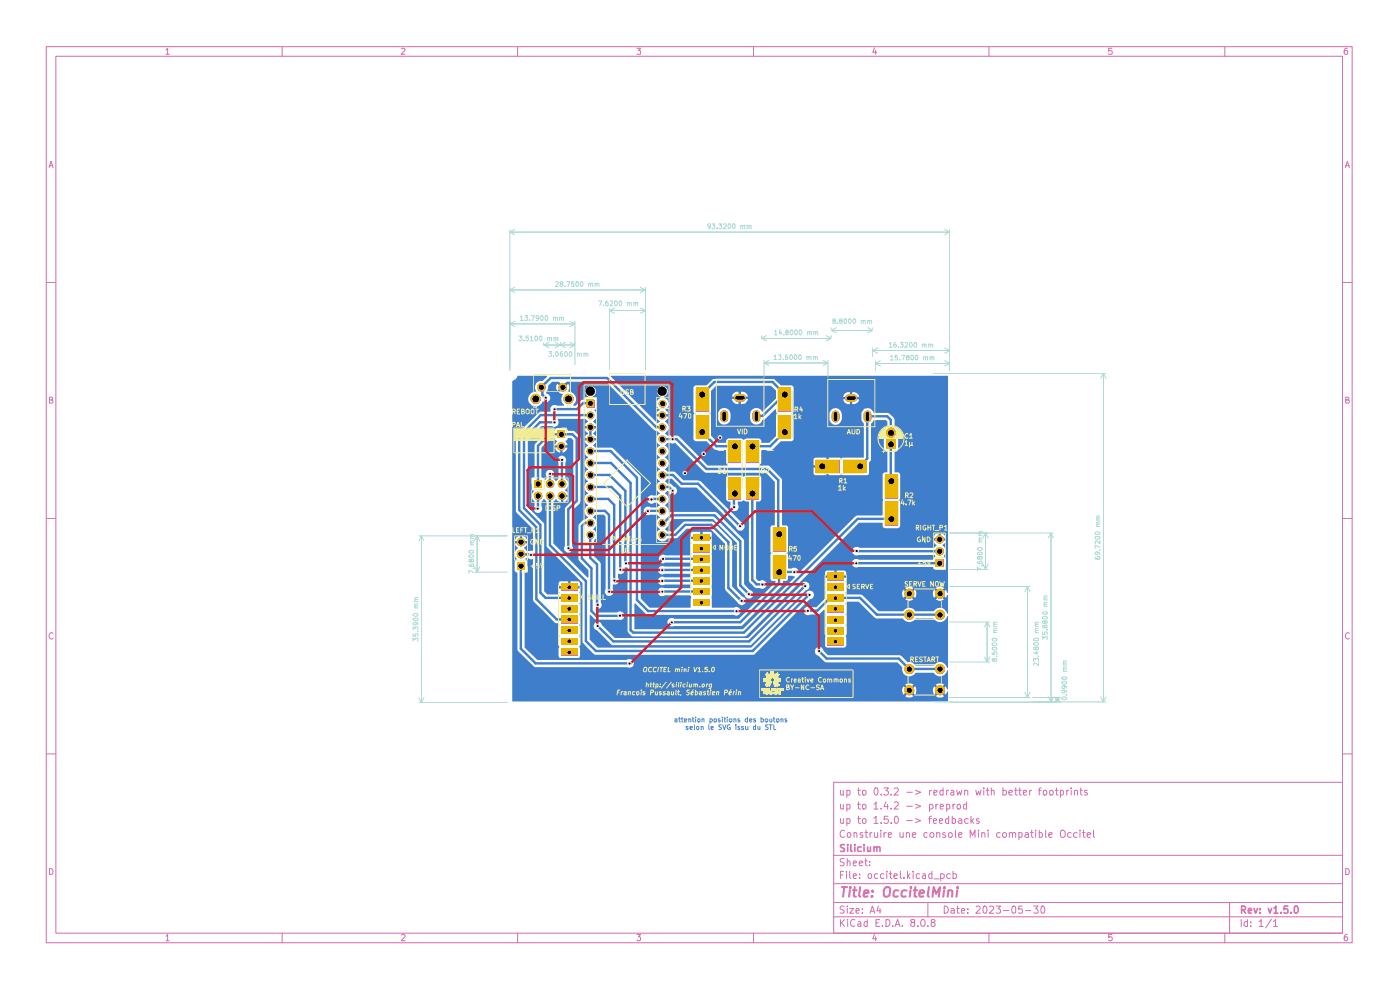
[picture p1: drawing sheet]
<svg xmlns="http://www.w3.org/2000/svg" width="297mm" height="210mm" viewBox="0 0 297 210" stroke-linecap="round" stroke-linejoin="round" font-family="sans-serif">
<g fill="none" stroke="#d56bad" stroke-width=".21">
<path d="M9.8 9.9h277v190.1h-277zM11.9 11.9h272.9v186h-272.9zM35.2 10.6l.4-.4v1.3M35.2 11.5h.7M59.9 9.9v2M85.2 10.3l.5-.1 .2 .4-.8 .9h.8M109.8 9.9v2M135.1 10.2h.8l-.4 .5 .4 .1v.6h-.8M159.8 9.9v2M185.5 10.2l-.3 .9h.8M185.8 10.7v.8M209.8 9.9v2"/>
<path d="M235.9 10.2h-.7v.6l.6-.1 .2 .3-.1 .4h-.7M259.8 9.9v2M285.8 10.2l-.5 .1-.1 .4v.7l.6 .1v-.8h-.5l-.1 .3M10.4 35.6l.4-1.4 .5 1.4M10.5 35.1h.7M285.4 35.6l.4-1.4 .5 1.4M285.5 35.1h.7M9.8 59.9h2.1M284.8 59.9h2M10.5 84.8l.6-.1v-.4l-.6-.1v1.3h.6l.2-.4-.4-.3M285.5 84.8l.6-.1v-.4l-.6-.1v1.3h.6l.2-.4-.4-.3M9.8 110h2.1"/>
<path d="M284.8 110h2M11.3 134.4a.57 .57 0 0 0-.8 0 .57 .57 0 0 0 0 .8l.3 .3 .5-.1M286.3 134.4a.57 .57 0 0 0-.8 0 .57 .57 0 0 0 0 .8l.3 .3 .5-.1M9.8 159.9h2.1M284.8 159.9h2M176.9 165.9h107.9v32h-107.9zM178.3 173.6l.1 1 .3 .1 .2-.2M178.3 170.6v.8l.2 .2 .4-.2M178.3 167.6l.1 1 .3 .1 .2-.2M178.9 167.6v1.1M178.9 170.6v1M178.9 173.6v1.1"/>
<path d="M179.2 176.3l-.3-.2a.77 .77 0 0 0-.7 .8 .77 .77 0 0 0 .7 .7l.3-.1M179.7 173.7l.4-.1 .2 .3v.7h-.6M179.7 170.7l.4-.1 .2 .3v.6h-.6M179.7 167.7l.4-.1 .2 .3v.7h-.6M179.7 167.6v1.6M179.7 170.6v1.5M179.7 173.6v1.6M179.8 176.7l.5-.1 .2 .4v.4l-.2 .2h-.3l-.3-.2zM181.2 176.8l.2-.2 .3 .1 .1 .9M181.2 176.6v1M181.9 173.6h.6M181.9 170.6h.6"/>
<path d="M181.9 167.6h.6M182.1 173.1v1.3l.4 .3M182.1 170.1v1.3l.4 .2M182.1 167.1v1.3l.4 .3M183 176.7l-.4-.1-.1 .3 .1 .2 .4 .1v.3h-.5M183 173.7l.5-.1 .2 .3v.4l-.2 .4-.5-.1zM183 170.7l.5-.1 .2 .3v.5l-.2 .2-.5-.1v-.1zM183 167.7l.5-.1 .2 .3v.4l-.2 .4-.5-.1zM183.5 176.6h.6M183.7 176.1v1.4l.4 .1M184.6 176.6v1M185 176.6l-.4 .4"/>
<path d="M185.4 173.6l.4-.5v1.6M185.4 170.6l.4-.5v1.5M185.4 174.7h.9M185.4 171.6h.9M185.5 176.6v.9l.3 .1 .4-.1M185.8 167.1h.1a1 1 0 0 1 0 1.6l-.4-.4a.99 .99 0 0 1 .3-1.2zM186.2 176.6v1M186.9 176.1v.2M186.9 176.6v1M186.9 174.5v.2M186.9 171.4v.2M186.9 168.5v.2"/>
<path d="M187.5 167.1h1l-.5 .6 .4 .1v.7l-.3 .2h-.4l-.2-.2M187.5 176.6v1M188 170.1l-.5 1h1M188 176.6l-.3 .1-.2 .3M188.3 170.6v1M188.4 173.1h-.8l-.1 .7 .8-.1 .2 .3-.1 .5-.3 .2-.6-.2M188.5 177.1l.6-.1-.1-.4-.5 .1v.8h.6M189.1 174.5v.2M189.1 171.4v.2M189.1 168.5v.2M189.7 170.3l.2-.2h.4a.45 .45 0 0 1 .2 .7l-.8 .8h.9M189.7 167.3l.2-.2h.4l.3 .5-.9 1.1h.9"/>
<path d="M189.8 173.3l.3-.2a.82 .82 0 0 1 .5 .8 .82 .82 0 0 1-.5 .8l-.3-.2-.1-.4zM190.9 176.6v.9l.3 .1 .4-.1M191.6 176.6v1M192.3 176.8l.1-.1a.36 .36 0 0 1 .6 .2v.7M192.3 176.6v1M192.4 174.1h1.1M192.4 171h1.1M192.4 168.1h1.1M193.5 177.1l.8-.1-.1-.3-.4-.1-.3 .3v.6l.3 .1 .4-.1M194.2 173.6l1.1 .5-1.1 .4M194.2 170.6l1.1 .4-1.1 .4M194.2 167.6l1.1 .5-1.1 .4"/>
<path d="M196.7 176.7l-.4-.1-.3 .4v.4l.3 .2 .4-.1M197 173.6h.6M197.2 170.7h.6l.1 .7a.52 .52 0 0 1-.7 .1M197.2 167.6v1.1M197.2 170.6v1.5M197.4 176.8l.2-.2 .3 .1 .2 .7a.47 .47 0 0 1-.4 .2 .47 .47 0 0 1-.4-.2zM197.6 173.1l-.4 .2v1.4M197.6 167.6l-.4 .3M198 174.2l.7-.2-.2-.4h-.3l-.2 .2v.6l.2 .3 .4-.1M198.1 168.1l.7-.1-.1-.3h-.6v.9h.6M198.5 170.6v1M198.7 176.8l.1-.1a.36 .36 0 0 1 .6 .2v.7"/>
<path d="M198.7 176.6v1M199 170.6l-.5 .3M199.3 174.2l.7-.2-.2-.4h-.3l-.2 .2v.6l.2 .3 .4-.1M199.5 171.1l.6-.1v-.3h-.6v.8h.6M200.1 167.7l-.5-.1-.2 .3 .1 .7h.6M200.1 167.1v1.6M200.6 176.7a.35 .35 0 0 0-.4-.1 .35 .35 0 0 0-.2 .4l.7 .4-.3 .2-.4-.1M200.8 170.7l.4-.1 .3 .3v.5l-.3 .2-.4-.1M200.8 167.6v1.1M200.8 170.6v1.5M201.2 173.7l-.4-.1-.2 .3v.4l.2 .4 .4-.1M201.2 167.6l-.4 .3"/>
<path d="M201.2 173.1v1.6M201.3 176.7l.5-.1 .2 .4v.4l-.2 .2-.6-.1zM201.8 167.7l.4-.1 .2 .2v.9M202 173.7h.7v.8l-.3 .2-.4-.1M202 173.1v1.6M202.2 170.6v1M202.4 168l-.6 .1-.1 .2 .1 .4 .6-.1M202.6 170.6l-.3 .1-.1 .2M202.7 176.1v1.4l.2 .1M202.9 167.6l.3 1.1 .3-.8 .3 .8 .2-1.1M203.1 170.7l.4-.1 .3 .3v.5l-.3 .2-.4-.1-.1-.1zM203.4 177.1l.6-.1v-.3l-.5-.1-.1 .3v.6l.1 .1 .5-.1"/>
<path d="M203.4 173.7l.4-.1 .2 .2v.9M204 174l-.7 .2 .2 .5 .5-.1M204.6 167.8l.3-.2 .4 .2v.9M204.6 167.6v1.1M205.1 170.7l-.5-.1-.2 .3 .1 .6h.6M205.1 170.1v1.5M205.4 173.7l-.4-.1-.4 .3 .2 .7h.6M205.8 177.6v-1.5l.5 1.1 .5-1.1v1.5M206 173.1v1.6M206.2 174.1l.4 .6M206.6 173.6l-.6 .6M207 167.6l.3 1.1 .3-.8 .3 .8 .2-1.1"/>
<path d="M207.6 176.1v.2M207.6 176.6v1M207.7 173.7h-.5v.4l.6 .2-.2 .4-.4-.1M208.3 176.8l.1-.1a.36 .36 0 0 1 .6 .2v.7M208.3 176.6v1M208.7 167.1v.2M208.7 167.6v1.1M209.2 167.6h.6M209.5 167.1v1.5l.3 .1M209.6 176.1v.2M209.6 176.6v1M210.3 167.8l.2-.2 .4 .1v1"/>
<path d="M210.3 167.1v1.6M212.2 176.7h-.6l-.2 .7a.52 .52 0 0 0 .8 .1M212.8 176.8l.2-.2 .4 .1 .1 .7a.47 .47 0 0 1-.4 .2 .47 .47 0 0 1-.4-.2zM212.8 167.7a.52 .52 0 0 1 .7 .2l-.1 .7h-.6M212.8 167.1v1.6M214 168.1l.8-.1-.1-.3-.4-.1-.3 .2 .1 .8h.6M214.1 176.8l.1-.1a.36 .36 0 0 1 .6 .2v.7M214.1 176.6v1M214.8 176.9l.2-.3 .4 .1 .1 .9M215.2 167.6h.6M215.5 167.1v1.5l.3 .1M216.1 167.6h.6"/>
<path d="M216.2 176.7l.4-.1 .2 .2v.7l-.2 .1-.4-.1M216.2 176.6v1.5M216.3 167.1v1.5l.4 .1M217.1 168.1l.7-.1v-.3l-.5-.1-.2 .2 .1 .8h.6M217.5 176.7h.6l.1 .9M218.2 177h-.5l-.3 .3 .3 .3 .5-.1M218.4 167.6v1.1M218.6 176.6h.6M218.9 176.1v1.4l.3 .1M218.9 167.6l-.5 .3M219.7 176.1v.2M219.7 176.6v1"/>
<path d="M220.3 167.6h.6M220.5 176.7l.4-.1 .2 .4v.4l-.2 .2-.4-.1M220.5 176.1v1.5M220.9 167.1l-.4 .3v1.3M221.4 167.7l.4-.1 .3 .3v.4l-.3 .4-.4-.1zM221.8 176.1v1.4l.2 .1M222.5 177.1l.7-.1v-.3l-.4-.1-.3 .3v.6l.3 .1 .4-.1M222.8 167.7l.4-.1 .2 .3v.4l-.2 .4-.4-.1zM223.9 167.6h.5M224.1 167.1v1.5l.3 .1M225 167.7l.4-.1 .2 .3-.1 .6-.1 .2-.4-.1M225 167.6v1.6"/>
<path d="M225.1 176.2a.54 .54 0 0 1 .9 .4l-.1 .9-.6 .1-.3-.1v-.4zM226.3 167.6v1.1M226.7 167.6l-.4 .3M227.2 176.7h-.6l-.1 .7a.52 .52 0 0 0 .7 .1M227.2 167.1v.2M227.2 167.6v1.1M227.9 167.8l.3-.2 .4 .2v.9M227.9 167.6v1.1M228.5 176.7h-.6l-.1 .7a.52 .52 0 0 0 .7 .1M229.1 176.1v.2M229.1 176.6v1M229.1 167.6h.5"/>
<path d="M229.3 167.1v1.3l.3 .3M229.6 176.6h.6M229.9 176.1v1.4l.3 .1M230.6 177.1l.8-.1-.1-.3-.4-.1-.3 .3v.6l.3 .1 .4-.1M230.6 167.7l-.3-.1-.3 .2 .1 .3 .6 .2-.1 .3h-.6M232 176.1v1.4l.2 .1M10.5 184.2a.71 .71 0 0 1 .7 .5 .71 .71 0 0 1-.2 .8h-.5zM35.2 198.6l.4-.4v1.4M35.2 199.6h.7M59.9 197.9v2.1M85.2 198.4l.1-.2h.4l.2 .4-.8 1h.8M109.8 197.9v2.1"/>
<path d="M135.1 198.2h.8l-.4 .5 .4 .2v.5l-.3 .2h-.3l-.2-.2M159.8 197.9v2.1M176.9 194.5h107.9M176.9 191.4h107.9M176.9 187.4h107.9M176.9 181.4h107.9M178.3 195.1v1.4M178.3 185.6h.5M178.5 195.7l.7 .8M179 184.8h-.7v1.5M179.1 192.3l-.6-.1-.3 .3 .3 .5 .5 .1v.5h-.8M179.1 182.2l-.6-.1-.3 .4 .3 .4h.3l.2 .1 .1 .4-.3 .2h-.6"/>
<path d="M179.2 195.1l-.9 .8M179.6 184.8v.2M179.6 185.3v1M179.7 192.2v.2M179.7 182.8l.2-.2 .4 .1v.9M179.7 182.1v1.5M179.7 192.7v1M179.8 195.1v.1M179.8 195.5v1M180.3 192.7h.8l-.8 1h.8M180.3 184.8v1.3l.2 .2M181 185.8l.7-.1-.2-.4-.4 .1-.1 .7 .2 .2h.4"/>
<path d="M181 183.1l.7-.1-.2-.4-.4 .1-.1 .7 .2 .2h.4M181.4 195.2l-.6-.1a.74 .74 0 0 0-.4 .9 .74 .74 0 0 0 1 .4M181.6 193.2l.7-.1-.2-.4-.5 .1v.8h.6M182 195.6h.5l.1 .9M182.3 183.1l.7-.1v-.3l-.5-.1-.2 .3 .1 .7h.6M182.4 186.2v.1M182.4 185.4v.2M182.6 195.9l-.6 .1-.1 .2 .2 .3 .5-.1M183 193.6v.1M183 192.8v.2M183.5 182.6h.5M183.6 182.1v1.3l.4 .2"/>
<path d="M184 195.6l-.4-.1-.3 .3 .1 .6h.6M184 195.1v1.4M184.1 185.6l.3-.3 .4 .1v.9h-.4l-.3-.3zM184.5 183.5v.1M184.5 182.7v.2M184.6 193.7l.5-1.5 .5 1.5M184.7 193.3h.7M185.5 198.2l-.3 .9h.8M185.8 198.7v.9M185.8 195.7h.5M186.2 185.4l-.4-.1-.3 .3 .1 .6 .2 .1h.4M186.3 192.2l-.3 1h.9"/>
<path d="M186.6 195.1h-.8v1.4h.8M186.7 192.7v1M187.2 196.4v.1M187.5 185.4a.52 .52 0 0 0-.7 .2l.1 .7h.6M188 195.1h.5a.78 .78 0 0 1 .3 .9 .78 .78 0 0 1-.8 .5zM188.1 184.8v.2M188.1 185.3v1M188.6 185.3h.6M188.9 184.8v1.3l.3 .2M189.4 196.4v.1M189.7 185.8l.6-.1v-.3l-.5-.1-.1 .3v.7h.6M189.9 196.5l.5-1.4 .5 1.4"/>
<path d="M190.1 196.1h.7M191 184.8v1.3l.3 .2M191.4 196.4v.1M191.8 186.2v.1M192.5 184.8v1.5M192.6 185.8l.4 .5M193 185.3l-.5 .6M193.5 195.7l-.3-.3 .2-.3h.6l.1 .3-.3 .3a.46 .46 0 0 0-.6 .2 .46 .46 0 0 0 .3 .6 .46 .46 0 0 0 .6-.2l-.1-.6h-.2M193.7 184.8v.2M193.7 185.3v1M194.7 196.4v.1M195.1 185.4l-.5-.1-.2 .2v.7l.2 .1h.5"/>
<path d="M195.5 195.2l.5-.1a.84 .84 0 0 1-.3 1.4l-.2-.1-.2-.4zM195.7 185.4h.6v.9M196.3 185.7l-.5 .1-.1 .2 .1 .3h.5M196.8 196.4v.1M196.8 191.4v3.1M197.7 185.4l-.4-.1-.3 .3 .1 .6 .2 .1h.4M197.7 184.8v1.5M197.8 195.7l-.3-.3 .1-.3h.6l.2 .2a.63 .63 0 0 1-.8 .4v.7h.7a.52 .52 0 0 0-.2-.7M198.1 186.4h1.1M199.6 185.4a.52 .52 0 0 1 .7 .2l-.2 .7h-.5M199.6 185.3v1.6M200.3 192.2a.77 .77 0 0 1 .9 .8 .77 .77 0 0 1-.9 .7z"/>
<path d="M201.6 185.4a.52 .52 0 0 0-.8 .2l.2 .7h.6M201.8 192.8h.6v.9M202.2 185.4l.5-.1 .2 .3v.4l-.2 .3h-.5M202.2 184.8v1.5M202.4 193.1l-.6 .1v.4h.6M202.9 192.7h.6M203.1 192.2v1.3l.4 .2M204 193.2l.6-.1-.1-.4-.5 .1v.7l.1 .2 .5-.1M205.3 193.6v.1M205.3 192.8v.2M207.1 192.4l.2-.2h.4a.45 .45 0 0 1 .2 .7l-.9 .8h.9M208.6 192.4l.3-.2a.88 .88 0 0 1 .1 1.5l-.4-.1z"/>
<path d="M209.8 197.9v2.1M210 192.4l.1-.2h.4l.2 .2 .1 .3-.9 1h.9M211.3 192.2h1l-.6 .6 .5 .2v.6h-.9M212.8 193.1h1.2M215 192.2l.3 .1 .2 .2v1l-.4 .2a.81 .81 0 0 1-.6-.7 .81 .81 0 0 1 .5-.8zM216.8 192.2h-.6l-.1 .8 .2-.2 .5 .1v.7h-.7M217.6 193.1h1.1M219.3 192.2h.9l-.5 .6h.3a.6 .6 0 0 1 .1 .8h-.8M220.9 192.4l.2-.2a.88 .88 0 0 1 .2 1.5l-.4-.1zM235.9 198.2h-.7v.7l.2-.2h.3l.3 .3v.3l-.3 .3h-.3l-.2-.2M259.8 197.9v2.1M260.9 191.4v6.5"/>
<path d="M263.3 195.1v1.4M264.7 195.6l-.5-.1-.3 .3 .1 .6h.7M264.7 195.1v1.4M265.3 196.4v.1M265.3 195.6v.1M267.1 195.5l.4-.4v1.4M267.1 196.5h.9M269.7 195l-1.2 1.8M270.2 195.5l.4-.4v1.4M270.2 196.5h.8M285.5 184.2a.71 .71 0 0 1 .7 .5 .71 .71 0 0 1-.2 .8h-.5zM285.8 198.2l-.5 .2a.92 .92 0 0 0 .1 1.2l.4-.1 .1-.5-.2-.3h-.3l-.2 .3"/>
</g>
<g fill="none" stroke="#d56bad" stroke-width=".34">
<path d="M179.2 179.2h-.8l-.1 .4 .2 .1a.6 .6 0 0 1 .6 .9h-.8M179.8 179.2h.1M179.8 179.7v.9M180.5 179.2v1.2l.3 .2M181.4 179.2h.1M181.4 179.7v.9M182.7 179.7h-.6l-.2 .2 .2 .7h.6M183.3 179.2h.1M183.3 179.7v.9M184.1 179.7v.9l.6-.1M184.7 179.7v.9M185.4 179.7h.5l.1 .9"/>
<path d="M185.4 179.7v.9M186 179.8l.1-.1h.5l.1 .9M263.4 193h.6a.47 .47 0 0 0 .2-.4 .47 .47 0 0 0-.2-.4h-.6v1.5M263.7 193l.5 .7M264.8 193.2l.7-.1-.2-.4-.4 .1-.1 .7 .2 .2 .4-.1M266 192.7l.4 1 .4-1M267.3 193.5v.2M267.3 192.8v.2M269.1 192.7l.3 1 .3-1M270.3 192.6h.1l.3-.4v1.5M270.3 193.7h.8M271.8 193.5v.2"/>
<path d="M273.2 192.2h-.7l-.1 .8 .2-.2 .5 .1 .1 .6-.2 .2-.6-.2M273.9 193.5v.2M274.7 192.3l.2-.1a.82 .82 0 0 1 .5 .8 .82 .82 0 0 1-.5 .7l-.3-.2v-1z"/>
</g>
<g fill="none" stroke="#d56bad" stroke-width=".42">
<path d="M178.6 188.2h1.1M179.1 188.2l-.2 2M180.3 188.8l-.2 1.4M180.4 188.2v.2M181 188.8h.7M181.3 188.2l-.2 1.7 .5 .3M182.5 188.2l-.3 1.7 .3 .3M183.3 189.5l1-.1-.1-.5h-.8l-.2 1 .2 .3 .6-.1M185 190l.1 .1h-.2l.1-.1v.2M185.1 188.9v.3M187.7 188.5a.72 .72 0 0 1 1-.2 1.66 1.66 0 0 1-.3 1.8l-.6 .1-.3-.3v-1.1zM190.5 188.9l-.5-.1-.3 .2-.1 1a.64 .64 0 0 0 .9 .1"/>
<path d="M192.3 188.9a.67 .67 0 0 0-1 .4v.7l.3 .2 .5-.1M193.2 188.8l-.2 1.4M193.2 188.2v.2M193.8 188.8h.8M194.2 188.2l-.2 1.9 .4 .1M195 189.5l1-.1v-.5h-.8l-.2 1 .3 .3 .6-.1M197.1 188.2l-.3 1.7 .3 .3M197.8 190.2l.3-2 .5 1.4 .8-1.4-.2 2M200.3 188.8l-.2 1.4M200.4 188.2v.2M201.2 189l.3-.2 .5 .1v1.3M201.2 188.8l-.2 1.4"/>
<path d="M203.1 188.8l-.2 1.4M203.2 188.2v.2"/>
</g>
<g fill="#0fe">
<path d="M119 137.6h3.6v1.5h-3.6z"/>
<path d="M175.6 135.3h3.4v1.6h-3.4z"/>
<path d="M119 135.3h3.6v1.5h-3.6z"/>
<path d="M175.6 133.1h3.4v1.5h-3.4z"/>
<path d="M119 133h3.6v1.5h-3.6z"/>
<path d="M175.6 130.8h3.4v1.5h-3.4z"/>
<path d="M119 130.7h3.6v1.5h-3.6z"/>
<path d="M175.6 128.5h3.4v1.4h-3.4z"/>
<path d="M119 128.4h3.6v1.5h-3.6z"/>
<path d="M147 127.1h3.5v1.5h-3.5z"/>
<path d="M175.6 126.1h3.4v1.5h-3.4z"/>
<path d="M119 126.1h3.6v1.5h-3.6z"/>
<path d="M147 124.8h3.5v1.5h-3.5z"/>
<path d="M175.6 123.8h3.4v1.5h-3.4z"/>
<path d="M119 123.8h3.6v1.5h-3.6z"/>
<path d="M147 122.5h3.5v1.5h-3.5z"/>
<path d="M175.6 121.5h3.4v1.6h-3.4z"/>
<path d="M164 117.7h2.7v5h-2.7z"/>
<path d="M147 120.2h3.5v1.5h-3.5z"/>
<path d="M109.7 119.2h1.7v1.7h-1.7z"/>
<path d="M198.5 118.7h1.7v1.7h-1.7z"/>
<path d="M147 117.9h3.5v1.5h-3.5z"/>
<path d="M198.5 116.5a.89 .89 0 0 1 1.3-.3 .89 .89 0 0 1 .2 1.3l-.6 .3-.8-.3z"/>
<path d="M147 115.6h3.5v1.5h-3.5z"/>
<path d="M164 112h2.7v5h-2.7z"/>
<path d="M198.5 114a.89 .89 0 0 1 1.3-.3 .89 .89 0 0 1 .2 1.2l-.6 .4-.8-.4z"/>
<path d="M147 113.3h3.5v1.5h-3.5z"/>
<path d="M187.7 106.5h2.8v5h-2.8z"/>
<path d="M113.3 104.9l.8-.6a.87 .87 0 0 1 .9 1 .87 .87 0 0 1-1.1 .7l-.6-.4z"/>
<path d="M115.9 104.9l.7-.6a.87 .87 0 0 1 1 1 .87 .87 0 0 1-1.1 .7l-.6-.4z"/>
<path d="M118.7 104.6l.5-.3a.87 .87 0 0 1 .9 1 .87 .87 0 0 1-1.1 .7l-.6-.4v-.7z"/>
<path d="M154.6 101.4h2.7v4.5h-2.7z"/>
<path d="M158.3 101.4h2.7v4.5h-2.7z"/>
<path d="M187.7 100.7h2.8v5h-2.8z"/>
<path d="M113.3 101.8h1.7v1.7h-1.7z"/>
<path d="M115.9 102.3l.7-.5a.87 .87 0 0 1 1 1 .87 .87 0 0 1-1.1 .7l-.6-.4z"/>
<path d="M118.7 102.1l.5-.3a.87 .87 0 0 1 .9 1 .87 .87 0 0 1-1.1 .7l-.6-.4v-.8z"/>
<path d="M173 97.6h5.1v2.7h-5.1z"/>
<path d="M178.9 97.6h5v2.7h-5z"/>
<path d="M154.6 93.5h2.7v4.6h-2.7z"/>
<path d="M158.3 93.5h2.7v4.6h-2.7z"/>
<path d="M188 93.3h2v2h-2z"/>
<path d="M147.6 88.1h2.7v5h-2.7z"/>
<path d="M165.1 88.1h2.7v5h-2.7z"/>
<path d="M118.2 91.3h1.7v1.7h-1.7z"/>
<path d="M176.7 87.2a.9 .9 0 0 1 1.4 .6 1.84 1.84 0 0 1-.3 1.6 .86 .86 0 0 1-1.3-.4v-1.3z"/>
<path d="M183.5 87.2a.85 .85 0 0 1 1.4 .6 1.77 1.77 0 0 1-.5 1.7 .99 .99 0 0 1-1.1-.5v-1.3z"/>
<path d="M153 87.3a.84 .84 0 0 1 .9-.2 .84 .84 0 0 1 .6 .7v1.1a.84 .84 0 0 1-.8 .6 .84 .84 0 0 1-.8-.5v-1.4z"/>
<path d="M159.8 87.3a.87 .87 0 0 1 1.4 .3v1.4a.84 .84 0 0 1-.8 .6 .84 .84 0 0 1-.8-.7v-1.1z"/>
<path d="M147.6 82.3h2.7v4.9h-2.7z"/>
<path d="M165.1 82.3h2.7v4.9h-2.7z"/>
<path d="M124.5 84.8h1.6v1.6h-1.6z"/>
<path d="M179.4 83.9a1.84 1.84 0 0 1 1.7-.3 .82 .82 0 0 1 .7 .7 .82 .82 0 0 1-.6 .9h-1.3a.86 .86 0 0 1-.5-1.3z"/>
<path d="M155.9 83.9l.3-.3h1.4a.83 .83 0 0 1 .6 .8 .83 .83 0 0 1-.6 .8h-1.4l-.2-.2-.3-.4z"/>
<path d="M124.7 82.3l.9-.1a.93 .93 0 0 1 .6 1.1 .93 .93 0 0 1-1.1 .6 .93 .93 0 0 1-.7-1.1z"/>
<path d="M139.9 82.3l.9-.1a.93 .93 0 0 1 .6 1.1 .93 .93 0 0 1-1.1 .6 .93 .93 0 0 1-.6-1.1z"/>
<circle cx="192.9" cy="146.5" r="1.01"/>
<circle cx="199.4" cy="146.5" r="1"/>
<circle cx="192.9" cy="142" r="1"/>
<circle cx="199.4" cy="142" r=".98"/>
<circle cx="192.9" cy="130.5" r="1.01"/>
<circle cx="199.4" cy="130.5" r="1"/>
<circle cx="192.9" cy="126" r="1"/>
<circle cx="199.4" cy="126" r=".98"/>
<circle cx="110.5" cy="117.5" r=".86"/>
<circle cx="110.5" cy="115" r=".86"/>
<circle cx="125.3" cy="113.5" r=".8"/>
<circle cx="140.5" cy="113.5" r=".8"/>
<circle cx="125.3" cy="111" r=".8"/>
<circle cx="140.5" cy="111" r=".8"/>
<circle cx="125.3" cy="108.4" r=".8"/>
<circle cx="140.5" cy="108.4" r=".8"/>
<circle cx="125.3" cy="105.9" r=".8"/>
<circle cx="140.5" cy="105.9" r=".8"/>
<circle cx="125.3" cy="103.4" r=".8"/>
<circle cx="140.5" cy="103.4" r=".8"/>
<circle cx="125.3" cy="100.8" r=".8"/>
<circle cx="140.5" cy="100.8" r=".8"/>
<circle cx="125.3" cy="98.3" r=".8"/>
<circle cx="140.5" cy="98.3" r=".8"/>
<circle cx="125.3" cy="95.7" r=".8"/>
<circle cx="140.5" cy="95.7" r=".8"/>
<circle cx="119.1" cy="94.7" r=".88"/>
<circle cx="125.3" cy="93.2" r=".8"/>
<circle cx="140.5" cy="93.2" r=".8"/>
<circle cx="189" cy="91.8" r="1.02"/>
<circle cx="125.3" cy="90.7" r=".8"/>
<circle cx="140.5" cy="90.7" r=".8"/>
<circle cx="125.3" cy="88.1" r=".8"/>
<circle cx="140.5" cy="88.1" r=".8"/>
<circle cx="140.6" cy="85.7" r=".81"/>
<circle cx="113.6" cy="84.7" r="1.07"/>
<circle cx="120.6" cy="84.6" r="1.07"/>
<circle cx="114.9" cy="82.2" r=".91"/>
<circle cx="119.4" cy="82.2" r=".89"/>
<circle cx="192.9" cy="141.9" r="1.06"/>
<circle cx="199.4" cy="141.9" r="1.06"/>
<circle cx="192.9" cy="146.4" r="1.06"/>
<circle cx="199.4" cy="146.4" r="1.06"/>
<circle cx="189" cy="91.8" r="1.06"/>
<circle cx="199.3" cy="117" r=".89"/>
<circle cx="199.3" cy="114.4" r=".89"/>
<circle cx="192.9" cy="125.9" r="1.06"/>
<circle cx="199.4" cy="125.9" r="1.06"/>
<circle cx="192.9" cy="130.4" r="1.06"/>
<circle cx="199.4" cy="130.4" r="1.06"/>
<circle cx="140.5" cy="90.6" r=".8"/>
<circle cx="140.5" cy="83" r=".97"/>
<circle cx="140.6" cy="85.6" r=".8"/>
<circle cx="125.3" cy="90.6" r=".8"/>
<circle cx="125.3" cy="83" r=".97"/>
<circle cx="125.3" cy="103.3" r=".8"/>
<circle cx="119.1" cy="94.7" r=".89"/>
<circle cx="113.7" cy="84.6" r="1.06"/>
<circle cx="120.6" cy="84.6" r="1.06"/>
<circle cx="114.8" cy="82.2" r=".89"/>
<circle cx="140.5" cy="103.3" r=".8"/>
</g>
<path d="M153.6 87.8v1M177.2 87.9v.9M180.1 84.5h.9M184 87.9v.9" fill="none" stroke="#0fe" stroke-width="1.6"/>
<g fill="#0fe">
<path d="M165.1 88.1h2.7v5h-2.7z"/>
<path d="M165.1 82.3h2.7v4.9h-2.7z"/>
<path d="M173 97.6h5.1v2.7h-5.1z"/>
<path d="M178.9 97.6h5v2.7h-5z"/>
<path d="M147 117.9h3.5v1.5h-3.5z"/>
<path d="M147 120.2h3.5v1.5h-3.5z"/>
<path d="M147 122.5h3.5v1.5h-3.5z"/>
<path d="M147 124.8h3.5v1.5h-3.5z"/>
<path d="M147 127.1h3.5v1.5h-3.5z"/>
<path d="M147 113.3h3.5v1.5h-3.5z"/>
<path d="M147 115.6h3.5v1.5h-3.5z"/>
<path d="M164 112h2.7v5h-2.7z"/>
<path d="M164 117.7h2.7v5h-2.7z"/>
<path d="M154.6 93.5h2.7v4.6h-2.7z"/>
<path d="M158.3 93.5h2.7v4.6h-2.7z"/>
<path d="M158.3 101.4h2.7v4.5h-2.7z"/>
</g>
<path d="M156.5 84.4h.9M160.5 87.8v1" fill="none" stroke="#0fe" stroke-width="1.6"/>
<g fill="#0fe">
<path d="M113.3 101.8h1.7v1.7h-1.7z"/>
<path d="M109.7 119.2h1.7v1.7h-1.7z"/>
<path d="M119 123.8h3.6v1.5h-3.6z"/>
<path d="M119 126.1h3.6v1.5h-3.6z"/>
<path d="M119 128.4h3.6v1.5h-3.6z"/>
<path d="M119 130.7h3.6v1.5h-3.6z"/>
<path d="M119 133h3.6v1.5h-3.6z"/>
<path d="M119 135.3h3.6v1.5h-3.6z"/>
<path d="M119 137.6h3.6v1.5h-3.6z"/>
<circle cx="125.3" cy="111" r=".8"/>
<circle cx="125.3" cy="113.5" r=".8"/>
<circle cx="140.5" cy="113.5" r=".8"/>
<circle cx="140.5" cy="111" r=".8"/>
<circle cx="116.7" cy="102.7" r=".89"/>
<circle cx="116.7" cy="105.2" r=".89"/>
<circle cx="119.2" cy="102.7" r=".89"/>
<circle cx="119.2" cy="105.2" r=".89"/>
<circle cx="114.2" cy="105.2" r=".89"/>
<circle cx="110.5" cy="117.6" r=".89"/>
<circle cx="110.5" cy="115" r=".89"/>
</g>
<g fill="#3e7eca">
<path d="M109.8 79.7h6.2l.1 .2-.9 .9h-.7a1.47 1.47 0 0 0-.8 2.2 1.61 1.61 0 0 0-1.6 1.9 1.61 1.61 0 0 0 2.2 1.2l.6-.5 .2-.5 .4 .2 .8-.1a.98 .98 0 0 0 .4-1 .98 .98 0 0 0-.8-.8l.4-1v-.6l.8-.8h1.5l.6 .7-.3 .4-.7-.7-.2 .5v.5l.2 .5 .7-.6 .3 .4-.6 .6 .7 .2 .1 .2a1.74 1.74 0 0 0 .3 2.3h-1.6a.98 .98 0 0 0-1.3 1l-.1 .3h-2.2l-5.1 5.1v16.1l3.7 3.7v4.6l-1.4 .1-.5-.5-.1-.2 .6-.5 .2-.4h-.9v-.5h.9l-.4-.7-.7-.4v.8h-.5v-.8l-.6 .2-.4 .6-.1 .3h.9v.5h-.9l.1 .4 .6 .4-.1 .3a1.35 1.35 0 0 0-.2 2.1v.2l-.4 .4v1.9l.2 .4 .4 .1v16.4l3.5 3.5 19.8 .2h.7l.4-.2a.99 .99 0 0 0-.4-1.6h-.6l-.2 .2h-19l-2.7-2.6v-15.9l.3-.1 .3-.4v-1.9l-.4-.4v-.2l.6-.1 .5 .3h.5v8.6l.1 .3 4.4 4.4 .3 .2h.6l.2 .3-.2 .4v1.7l.2 .2-.2 .4v1.7l.2 .2-.2 .4v1.7l.2 .4h4.1l.3-.4v-1.7l-.2-.2 .2-.4v-1.7l-.2-.2 .2-.4v-1.7l-.2-.2 .2-.4v-1.7l-.2-.3 .2-.3v-1.7l-.2-.2 .2-.4v-1.7l-.2-.2 .2-1h-2.1v-.5h2.1v-.6l-.3-.4h-1.8v1a.32 .32 0 0 0-.3-.1 .32 .32 0 0 0-.3 .2l.1 .4h-2l.2 1-.3 .3h-2.3l-.7-.7v-1.7h3.1v.6h2v-1h-1.8l-.2 .4h-3.1v-12.6l-3.4-3.5v-14.3l2.8-2.9h2.3l.6 .1 .5-.2a1.34 1.34 0 0 0 .1-1.4h5.9l.6 .5-.6 .4-.2 .6h.8v.5h-.8l.2 .6 .6 .4-.1 .2a.93 .93 0 0 0-.7 .8h.8v.5h-.8l.2 .6 .6 .5a1.42 1.42 0 0 0-.8 1.3 1.42 1.42 0 0 0 .8 1.3 1.43 1.43 0 0 0 0 2.5 1.42 1.42 0 0 0-.8 1.3 1.42 1.42 0 0 0 .8 1.2 1.42 1.42 0 0 0-.8 1.3 1.42 1.42 0 0 0 .8 1.3 1.43 1.43 0 0 0 0 2.5 1.36 1.36 0 0 0-.8 1.3 1.36 1.36 0 0 0 .8 1.2l-.6 .5-.5 .1-1 1.1v7.3l2.1 2.2v1.5l-.1 .2-7.3-7.3v-8.8l.5-.6h.2l.2 .4 .7 .2v-.8h.5v.8l.8-.4 .2-.7h-.8v-.5h.8l-.1-.4-.6-.5 .1-.2a1.35 1.35 0 0 0 0-2.3l.1-3.4a.95 .95 0 0 0-.2-1.2 .95 .95 0 0 0-1.2 0 .87 .87 0 0 0-.1 1.2v3.5l-.5 .5-.6-.6 .2-1.1-.3-.5-.3-.2-1 .2a1.08 1.08 0 0 0-.1 1.1v.6l-.3 .2-.3-.4-.5-.2 .1-6.3 2-2h.7l.1 .4 .4 .2-.4 .9h1v.6h-1l.3 .5 .8 .6v-1h.5v1a1.28 1.28 0 0 0 1.1-1.1h-.9v-.6h.9l-.1-.4-.4-.4 .6-.7h.7l.4 .4v12.7l-1.8 1.8v8.1a.93 .93 0 0 0 .9 1.3 .93 .93 0 0 0 .7-1.4v-7.5l1.6-1.5 .1-.4v-13.5l-1.2-1.4-1.5-.1v-.3l-.4-.3h-1.9l-.4 .3-.1 .3h-1.2l-.3 .2-2.5 2.5-.2 .3v6.8l-.6 .4v2.2l.4 .3v.2l-.4 .5a1.61 1.61 0 0 0 .5 1.5v1.1a.95 .95 0 0 0 .3 1.2 .95 .95 0 0 0 1.2 0 1.17 1.17 0 0 0 .1-1.2l-.1-.9 .6-.6h.1l.4 .5 .1 9.6 7.6 7.7v12.5l2.6 2.7h33.7l11.8-11.8a1.01 1.01 0 0 0 1-1.1 1.04 1.04 0 0 0-1-.7l-.5 .2-.2 .4-11.6 11.5h-32.6l-1.7-1.7v-2.9h.8l.3 .7 .4 .1 3.2 3.3h29.4l11.8-11.7a.93 .93 0 0 0 .7-1 .93 .93 0 0 0-.9-.9 .93 .93 0 0 0-.9 .9l-11.2 11.1h-28.3l-2.7-2.7-.2-.5-.5-.2-.8 .2-.3 .7h-.8v-2.4h.2l.9 1h.3h4.8a.88 .88 0 0 0 1.1-.3 .88 .88 0 0 0-.3-1.2l-.5-.2-.7 .2h-3.9l-.6-.5v-.2h.5l.5-.2 .2-.5-.1-.7v-8.3l-1.5-1.4v-3.4a1.45 1.45 0 0 0-.1-2.5 1.44 1.44 0 0 0 .7-1.4l-.3-.7-.4-.4 .5-.5h1.7l.4 .4v15.4a.91 .91 0 0 0-.1 1 .91 .91 0 0 0 .9 .4 1.01 1.01 0 0 0 .7-1.4v-1h.7l.3-.2 .3-.5-.2-.7 .1-.9a.98 .98 0 0 0 1.1-.1 .98 .98 0 0 0 .2-1.1v-.1h.1h.5v.1v13.5l.9 .9 24 .1 .4-.2 13.3-13.3h3.3v.5h2v-1h-1.6l-.4 .3v.2h-3.3l2-2h7l.1 .3a.9 .9 0 0 0 1.3 .5h15.8l.1 .3 .3 .3h2l.4-.5v-1.9l-.5-.5a1.47 1.47 0 0 0-.3-2.4l.6-.5 .1-.4h-.8v-.5h.8v-.3l-.4-.6-.6-.2v.8h-.5v-.8l-.7 .2-.4 .9h.9v.5h-.9l.2 .6 .5 .3v.2l-.5 .4-16-.1a.94 .94 0 0 0-1.4 .7 .94 .94 0 0 0 1.4 .9h16l.2 .4-.3 .1-.2 .5h-15.8a.99 .99 0 0 0-1.4 .8h-7l8.5-8.6h5v.7l.5 .5h2.8l.5-.5v-5.2l-.2-.3 .2-.3v-5.3l-.5-.3h-.7v-4.3l.5-.2 .2-.3v-2.2l-.3-.5a1.55 1.55 0 0 0-.4-2.2v-1.6l-1.1-1.2-3.4-.2a1.31 1.31 0 0 0-1.3-.9 1.31 1.31 0 0 0-1.3 1v1.5l.6 .7v7.3h-4.5l-.3 .1-.3-.1h-2.4v3.7h2.4l.2-.2 .2 .2h5.5l.3-.3v-2.4l.4-.5v-7.6l.6-.9h2.5l.4 .3-.1 1.1a1.77 1.77 0 0 0-.5 2.3l-.2 .4v2.2l.2 .3 .6 .2v4.2l-.8 .2-.3 .3v5.2l.2 .3-.2 .3v2.9h-5.4l-.3 .2-12 12a1.07 1.07 0 0 0-1.6-.9l-.7-.1v-2.9l-.2-.2 .2-.4v-5.3l-.3-.2-1-.1v-9.7l-2.7-2.9h-2l-.1-.2 .4-.4v-.6h11.1v1.1h1.3v.5h-1.3v1.3l.3 .3h2.4v-1.6h-.3v-.5h.3v-1.6h-2.4l-.3 .2v.3h-11.1v-2.1h2.2l1.9-1.9h2.3l.4-.3v-5.5h7.7v1.3l.2 .5 .5 .4a1.21 1.21 0 0 0 1.6-.4 2.22 2.22 0 0 0 .2-2.1l-.7-.8a1.3 1.3 0 0 0-1.8 1.1h-7.7l.1-3.6h11.2v.5l-.7 .1a1.23 1.23 0 0 0 1.4 .9v-.9h.5v.9h.5a1 1 0 0 0 .9-1h-.7v-.5h.7v-.3a1.38 1.38 0 0 0-1.4-.7v.8h-.5v-.8h-.5a1.21 1.21 0 0 0-.9 1h-10.5v-2l-.3-.4-2.5-.1-1.5-1.3h-12.8l-1.4 1.3h-2.4l-.4 .5v5.2l.2 .2-.2 .3v5.3l.4 .4h2.4l1.6 1.7 .3 .2h2.2v2.7l.5 .4-.1 .2h-4.2l-6.1-6.2-1.3-.4-1.2 .2-.5-.5a1.44 1.44 0 0 0 .8-1.4l-.4-.7-.4-.3v-.2l.7-.7v-.3h-.9v-.5h.9l-.6-1a1.32 1.32 0 0 0 .6-1.4 1.32 1.32 0 0 0-1-1v-.3a1.14 1.14 0 0 0 .9-1.4 1.14 1.14 0 0 0-1.5-.8 1.18 1.18 0 0 0-.8 1.2 1.18 1.18 0 0 0 .9 1.1l-.1 .2a1.35 1.35 0 0 0-.8 1.9l.5 .7a.93 .93 0 0 0-.7 .8h.9v.5h-.9l.3 .6 .5 .5-.4 .4-10-10 71.4-.1v46.1l-.4-.7-.7 .7-.3-.4 .7-.6-.1-.1a1.34 1.34 0 0 0-1.7 .1l.8 .6-.4 .4-.7-.7-.2 .3a1.38 1.38 0 0 0 .2 1.4l.7-.7 .4 .3-.8 .8 .5 .2a1.37 1.37 0 0 0 1.3-.2l-.7-.8 .3-.3 .7 .7 .3-.6h.2v4l-.2-.1a1.47 1.47 0 0 0-1.2-1.2 1.47 1.47 0 0 0-1.5 .8h-4l-.2-.2a1.45 1.45 0 0 0-2.4 .2h-5.2l-3.5-3.5-3.4-.1v-.2h11.9l.2 .9 .8-.7 .3 .3-.6 .8 .6 .3 1.1-.3-.7-.8 .3-.3 .7 .7a1.23 1.23 0 0 0 0-1.7l-.7 .7-.3-.4 .7-.7a1.49 1.49 0 0 0-1.7 0l.6 .7-.3 .4-.8-.7-.2 .8h-12l.1-2.2-.1-.3 .1-.3v-.5h-2v-.6h2v-.5l-.4-.5h-1.6v1h-.3l-.3 .1 .1 .5h-2v4.4l-1.8 1.8h-1.3l-.4-.2a.97 .97 0 0 0-.9 1.4l.4 .4 .3 .1 .6-.2h1.8l1.1-1 .2 .1v7.7l.4 .3h3.7l.4-.5v-1.7l-.1-.2 .1-.3v-1.8l-.1-.3 .1-.1v-1.9l-.1-.3 .1-.2v-1.8l-.1-.3 .2-.4h2.6l3.6 3.6h5.8a1.59 1.59 0 0 0 2.7 0l3.8 .1a1.59 1.59 0 0 0 1.6 .6 1.59 1.59 0 0 0 1.3-1.2l.1 .1v10.9l-.2-.1-.3-.5a1.49 1.49 0 0 0-2.5 .1h-3.9l-.1-.2a1.52 1.52 0 0 0-1.6-.5l-1.3-1.4-.3-.1h-15.3l-.9-1-.4-.6-.8-.1a.93 .93 0 0 0-.6 .9 .93 .93 0 0 0 .7 .9l1.5 1.4h15.3l1.1 1.1a1.52 1.52 0 0 0 .9 1.8 1.52 1.52 0 0 0 1.9-.7l3.9 .1a1.47 1.47 0 0 0 1.5 .6 1.47 1.47 0 0 0 1.2-1.2l.2 .1-.1 4-.4-.7-.7 .7-.3-.4 .7-.7h-.1a1.61 1.61 0 0 0-1.6 0h-.1l.8 .7-.4 .4-.7-.7-.2 .4a1.47 1.47 0 0 0 .2 1.4l.7-.8 .4 .3-.8 .8 .5 .3a1.34 1.34 0 0 0 1.3-.3l-.7-.8 .3-.3 .7 .8 .3-.7h.2l-.1 2.1h-92.2l-.1-2.4h82.7l.2 1 .8-.8 .3 .3-.6 .8 .2 .2a1.38 1.38 0 0 0 1.5-.2l-.7-.8 .3-.3 .7 .8 .2-.2 .1-.8-.1-.6-.2-.2-.7 .7-.3-.4 .7-.7a1.36 1.36 0 0 0-1.7 0l.6 .7-.3 .4-.8-.7-.2 .8h-82.7v-65.6l.7-.4z"/>
<path d="M120.2 81h8.4l10 10.1 .5 .3h.3l.6 .5a1.52 1.52 0 0 0 0 2.6 1.42 1.42 0 0 0-.8 1.3 1.42 1.42 0 0 0 .8 1.3 1.43 1.43 0 0 0 0 2.5 1.42 1.42 0 0 0-.8 1.3 1.42 1.42 0 0 0 .8 1.2 1.42 1.42 0 0 0-.8 1.3 1.42 1.42 0 0 0 .8 1.3l-.5 .4-1.4-.1a.96 .96 0 0 0-.5 1.6l.5 .3 .7-.3h.6l.6 .6-.5 .5h-1.5l-.2-.2h-.6l-.6 .5v.8l.6 .5 2.2-.1 .6 .5-.1 .2a1.32 1.32 0 0 0-.7 1.2 1.32 1.32 0 0 0 .8 1.1 1.39 1.39 0 0 0-.7 1.7 1.39 1.39 0 0 0 1.5 .9l.4-.1 .5-.5h1.8l1.1-1h1.9v.6h2v-1h-1.7l-.3 .4h-1.9l1.1-1.1h5l3.1 3.3 .1 9.8 2.9 2.9 .5 .3a.95 .95 0 0 0 .8-.6 .95 .95 0 0 0-.2-1l-.5-.3-2.1-2.1v-9.6l-.2-.3-3.8-3.8-6.1-.1-2.2 2.1h-1.4l-.5-.4 .6-.7 .2-.6 .9-.9h8.5l5 5.1v9.1l.1 .4 1.6 1.6v.1a.9 .9 0 0 0 1.5 .2 .9 .9 0 0 0-.5-1.4l-1.1-1.3v-9.3l-.2-.3-5.6-5.5-.3-.2h-9.5l-.4 .2-.1-.8-.7-.8 .6-.7a1.55 1.55 0 0 0-.6-1.9l.4-.4h.3a1.04 1.04 0 0 0 1.1 .8l.5-.2 .2-.9-.2-.5-.4-.2-.6-.5-.8-.1-.5-.5 .5-.5h.9l1.7 1.7 .3 .1 3.4 .1 5.5 5.5 3.2 3.5h.9a.93 .93 0 0 0 .5-1 .93 .93 0 0 0-.7-.7l-8.7-8.7-.4-.2h-3.2l-.6-.6h9.6v4.7l.5 .4h.5l-.1 1.3 .2 .5 .4 .2 .9-.2a1.08 1.08 0 0 0 .2-1.1v-.7h.7l.4-.3 .5 .3h.7v16.8l.1 .4 1.3 1.2h.9l.5 .1a1.03 1.03 0 0 0 .9-.6v-.6l-.3-.4-.5-.2-1 .1-.4-.5v-16.3h.7l.4-.4v-4.8l-.2-.2-3.3-.1-.2 .2-.3-.2h-3.2l-.3 .4h-9.6l-1.4-1.3h-1.4l-.4-.3-.1-.2 .6-.6a1.55 1.55 0 0 0-.6-1.9 1.44 1.44 0 0 0 .8-1.5l-.4-.6-.4-.5 .5-.5 1 .2 .7-.2 6.3 6.4h12.9l1.9 1.9v9.2l-.7 .1-.3 .3v5.2l.2 .3-.2 .3v5.3l.3 .3h.8v.3l-7.7 7.8-13.8-.1a.92 .92 0 0 0-1.4 .8 .92 .92 0 0 0 1.4 .8h14.3l8.7-8.6 .2-1 .8-.1 .2-.2v-.8h.9l.5 .2v.2l-11 11-23-.1 .1-5.4 2.6 2.4h18.4l.6 .2 .5-.3 .3-.3v-.7a.95 .95 0 0 0-1.2-.5h-4.9v-14.5h-1.9v-.5h1.9l-.1-.9-1.8-.1v1l-.3-.1-.3 .1v.5h-2v.6l.2 .3-.2 .3v1.7a.34 .34 0 0 1 0 .6h-5.3l-.4-.2a.97 .97 0 0 0-1.1 1 .95 .95 0 0 0 1.5 .7h5.2l.3 .5-.2 .4h-5.5a.91 .91 0 0 0-1.2 .2 .91 .91 0 0 0 .1 1.2l.5 .3 .6-.2h5.4l.3 .4-.2 .4-5.7-.1a.92 .92 0 0 0-1.2 .7 .92 .92 0 0 0 1 1.1l.4-.2h5.4a.45 .45 0 0 1 .1 .8l-6.3-.1-.4 .1a.99 .99 0 0 0 .4 1.6h.6l.2-.1 5.5 .1a.34 .34 0 0 1 0 .6v1.9h-8.7l-1.9-1.9v-26l-5.8-5.9-.4-.1h-3.3l-.5-.4v-.2l.6-.7v-.3h-.8v-.5h.8l-.2-.6-.5-.4 .7-.8v-.2h-.8v-.5h.8l-.2-.6-.4-.3v-.2a1.31 1.31 0 0 0 .2-2.2v-.2l.5-.4v-1.8l-.3-.4h-.4l-.1-.3a1.11 1.11 0 0 0 .6-1.1 1.11 1.11 0 0 0-.9-1 1.16 1.16 0 0 0-1.3 .8 1.16 1.16 0 0 0 .6 1.4v.2h-.4l-.4 .2-.1 .3-.6 .1-1.2 1.2h-.4l-.1-.3a1.58 1.58 0 0 0 .5-1.8 1.58 1.58 0 0 0-1.6-1 1.33 1.33 0 0 0 0-1.6l-.7 .7-.3-.4z"/>
<path d="M151.9 81.8h11.6l1.1 1v1.7l-2.8 2.8-.2-.1a1.33 1.33 0 0 0-1.5-.6 1.33 1.33 0 0 0-1 1.2v1.1l.2 .5a1.38 1.38 0 0 0 2.1 .2 1.1 1.1 0 0 1 .9-.7l2.2-2.1h.1v.6l.2 .3-.2 .2v4.6l-1.4 1.4h-1.6l-.1-.6-.4-.3h-2.8l-.4 .3-.6-.3h-2.8l-.5 .4v.5h-1.7l-1.5-1.5-.1-4.6h1.7v1.2l.1 .4a1.32 1.32 0 0 0 1.5 .7 1.32 1.32 0 0 0 1-1.2v-1.3l-.2-.4a1.3 1.3 0 0 0-1.4-.6 1.3 1.3 0 0 0-1 1.2h-1.7l.1-3.7h5.3v.5l-.9 .1a1.28 1.28 0 0 0 1.5 1v-.9h.5v.9a1.28 1.28 0 0 0 1.5-1.1h-.8v-.5h.8l-.1-.2a1.23 1.23 0 0 0-1.4-.8v.9h-.5v-.9h-.5l-.7 .4-.3 .6h-4.4v-1.2z"/>
<path d="M125 91.1h.5v1.6h-.5z"/>
</g>
<path d="M189 94.2v7.7" fill="none" stroke="#3e7eca" stroke-width=".51"/>
<circle cx="189" cy="94.2" r=".25" fill="#3e7eca"/>
<path d="M184 88.3v9M188.2 88.3l.8 .8v2.7M165.1 113.2l.2 .1M189 101.9l.1 .1M189.1 110.1h-7.2l-24.1 24.1M157.1 124.2l1.7 1.8M159.6 123l.9 .9h1.2M165.3 121.3v2.5l-8.2 8.2M170.8 124.3l-11.9 11.8M171.6 126.2l-11.9 11.9M173.7 138.1l1.6 1.6" fill="none" stroke="#3e7eca" stroke-width=".51"/>
<circle cx="170.8" cy="124.3" r=".25" fill="#3e7eca"/>
<path d="M166.5 91.6l-3.1 3.1h-3.8M166.5 83.6l-4.7 4.6M184 88.3h4.2M184 97.3l-1.5 1.6M181.6 119.5h17.9M181.7 116.8l17.6 .1M171.4 129.5h2l2.7-2.7h6.4l3.5 3.6h13.4M171.6 126.2h.1M175.3 139.7h15.4l2.2 2.2h6.5" fill="none" stroke="#3e7eca" stroke-width=".51"/>
<circle cx="181.6" cy="119.5" r=".25" fill="#3e7eca"/>
<path d="M122.3 106.3l-1.7 1.7M124.1 110.9l-.7 .7M125.2 103.3h4.5M125.2 105.8h3.8l1.3 1.3M165.3 121.3h3.2" fill="none" stroke="#3e7eca" stroke-width=".51"/>
<circle cx="120.6" cy="116.2" r=".25" fill="#3e7eca"/>
<g fill="none" stroke="#3e7eca" stroke-width=".51">
<path d="M110.1 92.6v15.6l3.7 3.6M111.2 93v14.8l3.4 3.5M116.8 80.2l-2 1.9 .3 .3v1.3l.6 .6M119 92.1h2.4l.9 .9v13.3M119.2 97.5v5.1M125.2 98.2h4.4l4.2 4.2M128.8 80.2l10.4 10.4h1.3M114.1 105.2l-.1 2.7M116.7 100.5v2.1M116.7 105.2v10.5M120.6 108v8.2M125.2 100.8h4.1l3.4 3.3 .1 15.4"/>
<path d="M129.7 103.3l1.9 1.9v15.6M135.1 101.3v26M137.4 108.4h.1"/>
</g>
<circle cx="125.2" cy="88.1" r=".25" fill="#3e7eca"/>
<g fill="none" stroke="#3e7eca" stroke-width=".51">
<path d="M116.8 80.2h12M117.6 89.6h-3l-3.4 3.4M119 92.1h-2.4l-2.5 2.5v8M125.2 95.7h4.3l5.6 5.6M125.2 88.1h-10.5l-4.6 4.5M125.2 85.5h-1.5l-1.3 1.3h-4.8M140.5 93.1h3l6.4 6.4h12.8l2.4 2.4v11.3M148.9 91.6l3.1 3.1h3.9M148.9 83.6l2.7-2.6h12.3l2.6 2.6M160.4 88.2h1.4M113.8 111.8v15.3M114.6 111.3v14.4"/>
<path d="M116.7 115.7l7.6 7.6v12.7l2.1 2.1h33.3M123.4 111.6v6.8l2.1 2.2v9l1 1h5M125.2 113.5v4.9l1.5 1.3v8.6M133.8 102.4v31.3l.6 .5h23.4M137.5 108.4h3M140.5 105.8l-2.3 .1M140.5 103.3h1.4l.8 .8M140.5 100.8h2.2l1.9 1.8h3.5l8.9 9M140.5 113.5h2.8l2.1-2.2h5.5l3.6 3.7v9.7l2.8 2.7M140.6 111.1l1.8-1.8h9.2l5.5 5.5v9.4M140.6 118.5l8.2 .1M155.9 104.6l-.2 .2v2.7"/>
<path d="M159.6 104.6v18.4M126.7 132.8l3.4 3.3h28.8M135.1 127.3l2.4 2.3h18.7M140.5 120.9h8.3M140.5 123.2h8.3M140.5 125.5h8.3M142.5 132h14.6M133.4 140.7h.1"/>
</g>
<g fill="#3e7eca">
<circle cx="130.3" cy="123.1" r=".25"/>
<circle cx="129.2" cy="125.5" r=".25"/>
</g>
<path d="M110.3 117.6l2.3 .1M124.1 110.9h1.1M125.2 108.4h3.2l.8 .8v16.3M130.3 107.1v16M110.5 120.1v17.5l3.1 3.1h19.8M113.8 127.1l4.3 4.3h2.6M114.6 125.7l1.1 1.1h5" fill="none" stroke="#3e7eca" stroke-width=".51"/>
<g fill="none" stroke="#f3ed95" stroke-width=".21">
<path d="M162 144.5h.1M162 144.4h.1M162 144h.1M162 144v.5M162.1 144.5h.1M162.1 144h.1M162.1 144.5l.4 .1M162.4 145.3h.1M162.4 145.2h.1M162.4 143.1h.1M162.4 145.3l.3 .3M162.4 145.2v.1"/>
<path d="M162.4 143.1l.3 .4M162.5 144.6h.1M162.5 143.9h.1M162.5 144.6l.1 .3M162.5 143.9l-.4 .1M162.6 144.9h.1M162.6 144.9l-.2 .3M162.7 145.7h.1M162.7 145.6h.1M162.7 143.5h.1M162.7 142.8h.1M162.7 145.6v.1"/>
<path d="M162.7 143.5l-.2 .4M162.7 142.8l-.3 .3M162.8 145.7h.1M162.8 142.8h.1M162.8 142.8l.3 .2M163.1 145.4h.1M163.1 143h.1M163.1 145.4l.2 .1M163.1 145.4l-.3 .3M163.2 143h.1M163.3 144.1h.1M163.3 144.2h.1"/>
<path d="M163.3 144.3h.1M163.3 145.5h.1M163.3 144.1v.2M163.4 144h.1M163.4 144.1h.1M163.4 144.3h.1M163.4 144.4h.1M163.4 144.5h.1M163.4 144l-.1 .1M163.4 144.3v.2M163.4 144.5v.1M163.4 143.9h.1"/>
<path d="M163.4 144.6h.1M163.4 143h.1M163.4 142.9h.1M163.4 142.9v.1M163.4 143h-.2M163.5 143.8h.1M163.5 144.6h.1M163.5 142.4h.1M163.5 143.8l-.1 .2M163.5 142.4l-.1 .5M163.5 142.4h.5M163.6 143.7h.1"/>
<path d="M163.6 144.6h.1M163.6 144.7h.1M163.6 142.4h.1M163.6 143.7l.4 .1M163.6 143.7l-.1 .1M163.6 144.6v.1M163.6 144.7l-.3 .8M163.7 143.7h.1M163.8 143.7h.1M163.9 143.7h.1M164 143.7h.1M164 142.4h.1"/>
<path d="M164 144.7h.1M164 144.6h.1M164 143.8h.1M164 142.4l.1 .5M164 144.7l.3 .8M164 144.6v.1M164.1 142.9h.1M164.1 143h.1M164.1 144.6h.1M164.1 143.9h.1M164.1 143.8h.1M164.1 142.9v.1"/>
<path d="M164.1 143.8v.1M164.1 144.6h-.1M164.1 143h.4M164.2 144.6h.1M164.2 144.5h.1M164.2 144h.1M164.2 143.9h.1M164.2 143.9v.1M164.2 144.5v.1M164.2 144l.1 .4M164.3 145.5h.1M164.3 144.4h.1"/>
<path d="M164.3 144.3h.1M164.3 144.2h.1M164.3 144.1h.1M164.3 144.4l-.1 .1M164.4 145.5h.1M164.5 143h.1M164.5 145.4h.1M164.5 145.4l-.1 .1M164.5 145.4l.4 .3M164.9 142.8h.1M164.9 145.6h.1M164.9 145.7h.1"/>
<path d="M164.9 142.8l-.4 .2M164.9 142.8l.3 .3M164.9 145.6v.1M165 143.5h.1M165 144.9h.1M165 143.5l.1 .4M165 144.9l.2 .3M165.1 143.9h.1M165.1 144.6h.1M165.1 143.9l.5 .1M165.1 144.6l-.1 .3M165.2 143.1h.1"/>
<path d="M165.2 145.2h.1M165.2 145.3h.1M165.2 143.1l-.2 .4M165.2 145.2v.1M165.2 145.3l-.3 .3M165.6 144h.1M165.6 144.4h.1M165.6 144.5h.1M165.6 144v.5M165.6 144.5l-.5 .1"/>
</g>
<path d="M162.7 142.8l.5 .2h.2l.1-.6h.5l.1 .6h.4l.4-.2 .3 .3-.2 .4 .1 .4 .5 .1v.5l-.5 .1-.1 .3 .2 .4-.3 .4-.4-.3-.2 .1-.3-.8 .3-.3v-.4l-.3-.3-.5 .1a.6 .6 0 0 0 0 .8l-.2 .9-.2-.1-.4 .3-.3-.4 .2-.4-.1-.3-.5-.1v-.5l.5-.1 .2-.4-.3-.4z" fill="#f3ed95"/>
<g fill="none" stroke="#f3ed95" stroke-width=".21">
<path d="M163 146.1h.1M163 146.2h.1M163 146h.1M163 146l-.1 .5v-.5h.4M163 146.1h.2M163.1 146.1h.1M163.1 146h.1M163.2 146h.1M163.2 146.2h.1M163.2 146.1h.1M163.3 146h.1M163.3 146.1h.1"/>
<path d="M163.3 146.2h.1M163.3 146v.5l-.1-.4"/>
</g>
<path d="M162.9 146h.4v.5l-.1-.4h-.2l-.1 .4z" fill="#f3ed95"/>
<g fill="none" stroke="#f3ed95" stroke-width=".21">
<path d="M163.5 146.4h.1M163.5 146.4h.3M163.6 146.4h.1M163.6 146.3h.1M163.6 146.2h.1M163.6 146.1h.1M163.6 146h.1M163.6 146h.4M163.6 146.3l-.1 .1M163.6 146.3h.3M163.6 146v.3M163.7 146.1h.1"/>
<path d="M163.7 146.2h.1M163.7 146.5h.1M163.7 146.4h.1M163.7 146.3h.1M163.7 146h.1M163.7 146.1h.3M163.7 146.1v.1M163.7 146.3v.2M163.7 146.2h.2M163.8 146h.1M163.8 146.1h.1M163.8 146.2h.1"/>
<path d="M163.8 146.5h.1M163.8 146.4h.1M163.8 146.3h.1M163.8 146.3v.1M163.9 146h.1M163.9 146.1h.1M163.9 146.2h.1M163.9 146.4h.1M163.9 146.3h.1M163.9 146.2l.1 .1M163.9 146.4l-.1 .1M164 146h.1"/>
<path d="M164 146.1h.1M164 146.3h.1M164 146.4h.1M164 146v.1M164 146.3v.1"/>
</g>
<path d="M163.6 146h.4l-.3 .1 .3 .3h-.5l.4-.1h-.3z" fill="#f3ed95"/>
<g fill="none" stroke="#f3ed95" stroke-width=".21">
<path d="M161.5 146.3h.1M161.5 146.2h.1M161.5 146.1h.1M161.5 146.1v.2M161.5 146.3h.2M161.6 146.4h.1M161.6 146.3h.1M161.6 146.2h.1M161.6 146.1h.1M161.6 146h.1M161.6 146h.2M161.6 146v.1"/>
<path d="M161.6 146.2v.1M161.6 146.3v.1M161.7 146.5h.1M161.7 146.4h.1M161.7 146.3h.1M161.7 146.1h.1M161.7 146.2h.1M161.7 146h.1M161.7 146.1h.2M161.7 146.1v.1M161.7 146.4v.1M161.8 146h.1"/>
<path d="M161.8 146.5h.1M161.8 146.3h.1M161.8 146.1h.1M161.8 146.4h.1M161.8 146.2h.1M161.8 146v.3M161.9 146.1h.1M161.9 146.2h.1M161.9 146.3h.1M161.9 146.4h.1M161.9 146.1v.3M161.9 146.4l-.1 .1"/>
</g>
<path d="M161.5 146.1l.3-.1 .1 .4-.2 .1-.2-.2h.3v-.2l-.2 .2z" fill="#f3ed95"/>
<g fill="none" stroke="#f3ed95" stroke-width=".21">
<path d="M162.4 146.3h.1M162.4 146.2h.1M162.4 146.1h.1M162.4 146.1h.5M162.4 146.3h.2M162.4 146.1v.2M162.4 146.2h.4M162.5 146.3h.1M162.5 146.4h.1M162.5 146.2h.1M162.5 146.1h.1M162.5 146h.1"/>
<path d="M162.5 146h.3M162.5 146v.2M162.5 146.3v.1M162.5 146.4h.2M162.6 146.3h.1M162.6 146.4h.1M162.6 146.5h.1M162.6 146.1h.1M162.6 146h.1M162.6 146.3v.2M162.7 146h.1M162.7 146.4h.1"/>
<path d="M162.7 146.3h.1M162.7 146.5h.1M162.7 146.1h.1M162.7 146.3v.1M162.8 146h.1M162.8 146.1h.1M162.8 146.3h.1M162.8 146.4h.1M162.8 146.2h.1M162.8 146v.2M162.8 146.3l.1 .1M162.8 146.4l-.1 .1"/>
<path d="M162.9 146.1h.1M162.9 146.2h.1M162.9 146.4h.1M162.9 146.1v.2h-.4"/>
</g>
<path d="M162.5 146l.4 .1v.2h-.4l.1 .1h.3l-.3 .1-.2-.2v-.1h.4h-.4z" fill="#f3ed95"/>
<g fill="none" stroke="#f3ed95" stroke-width=".21">
<path d="M165.1 147h.1M165.1 146.9h.1M165.1 147l.1 .2M165.1 146.9v.1M165.1 146.9h.4M165.2 147.2h.1M165.2 147.1h.1M165.2 146.9h.1M165.2 146.8h.1M165.2 146.8h.3M165.2 147.2h.4M165.2 146.8v.1"/>
<path d="M165.3 147h.1M165.3 147.1h.1M165.3 147.2h.1M165.3 146.9h.1M165.3 146.8h.1M165.3 147v.1M165.3 147.1h.2M165.3 146.9h.2M165.4 146.8h.1M165.4 147.1h.1M165.4 147.2h.1M165.4 146.9h.1"/>
<path d="M165.5 146.8h.1M165.5 147.1h.1M165.5 147.2h.1M165.5 146.9h.1M165.5 146.8l.1 .1M165.5 147.1l.1 .1M165.6 146.9h.1M165.6 147.2h.1M165.6 146.9v.1h-.3"/>
</g>
<path d="M165.2 146.8l.4 .1v.1h-.3l.3 .2h-.4l-.1-.3h.4h-.4z" fill="#f3ed95"/>
<g fill="none" stroke="#f3ed95" stroke-width=".21">
<path d="M165.7 146.4h.1M165.7 146.3h.1M165.7 146.2h.1M165.7 146.1h.1M165.7 146h.1M165.7 146h.3M165.7 146v.4M165.7 146.2h.3M165.8 146.3h.1M165.8 146.4h.1M165.8 146.1h.1M165.8 146.2h.1"/>
<path d="M165.8 146h.1M165.8 146.1v.1M165.8 146.4l.2 .1M165.8 146.3h.2M165.8 146.1h.2M165.9 146h.1M165.9 146.3h.1M165.9 146.4h.1M165.9 146.5h.1M165.9 146.1h.1M165.9 146.3v.1M166 146h.1"/>
<path d="M166 146.3h.1M166 146.4h.1M166 146.5h.1M166 146.2h.1M166 146.1h.1M166 146l.1 .1M166 146.3l.1 .1M166 146.1v.1M166 146.4v.1M166.1 146.1h.1M166.1 146.2h.1M166.1 146.4h.1"/>
<path d="M166.1 146.1v.2h-.3"/>
</g>
<path d="M165.7 146l.4 .1v.2h-.3l.3 .1-.1 .1-.3-.1v-.2h.3h-.3z" fill="#f3ed95"/>
<path d="M165.1 146.1h.1M165.1 146.2h.1M165.1 146h.1M165.1 146l-.1 .5v-.5h.3M165.2 146h.1M165.2 146.1h.1M165.3 146h.1M165.3 146l-.1 .1" fill="none" stroke="#f3ed95" stroke-width=".21"/>
<path d="M165 146h.3l-.2 .1v.4z" fill="#f3ed95"/>
<g fill="none" stroke="#f3ed95" stroke-width=".21">
<path d="M165.3 146.4h.1M165.3 146.3h.1M165.3 146.2h.1M165.3 146.1h.1M165.3 146.4l.2 .1M165.3 146.1v.3M165.4 146.1h.1M165.4 146.2h.1M165.4 146.3h.1M165.4 146.4h.1M165.4 146h.1M165.4 146h.2"/>
<path d="M165.4 146.1h.2M165.4 146.1v.2M165.4 146.3h.2M165.4 146l-.1 .1M165.5 146h.1M165.5 146.1h.1M165.5 146.3h.1M165.5 146.5h.1M165.6 146h.1M165.6 146.1h.1M165.6 146.3h.1M165.6 146.4h.1"/>
<path d="M165.6 146.5h.1M165.6 146.4v.1M165.6 146.3v.1M165.6 146v.1"/>
</g>
<path d="M165.4 146h.2v.2l-.2-.1v.2l.2 .1v.1l-.3-.1z" fill="#f3ed95"/>
<path d="M165 146.9h.1M165 146.8h.1M165.1 146.8h.1M165.1 146.9h.1M165.1 146.8h-.2v.4l.1-.3M165.1 146.8v.1" fill="none" stroke="#f3ed95" stroke-width=".21"/>
<path d="M164.9 146.8h.2l-.1 .1v.3z" fill="#f3ed95"/>
<g fill="none" stroke="#f3ed95" stroke-width=".21">
<path d="M164.4 147.2h.1M164.4 147.1h.1M164.4 147h.1M164.4 146.8h.1M164.4 146.8h.3M164.4 146.8l.2 .1M164.4 147.1h.2M164.5 147.2h.1M164.5 147.1h.1M164.5 147h.1M164.5 146.9h.1M164.5 146.8h.1"/>
<path d="M164.5 147v.1M164.6 146.8h.1M164.6 147.2h.1M164.6 147.1h.1M164.6 147h.1M164.6 146.9h.1M164.6 146.9h-.2v.3M164.6 147v.1M164.7 146.8h.1M164.7 146.9h.1M164.7 146.8v.4h-.3"/>
</g>
<path d="M164.4 146.8h.3v.4h-.3l.2-.1h-.2v-.2h.2z" fill="#f3ed95"/>
<g fill="none" stroke="#f3ed95" stroke-width=".21">
<path d="M164.5 146.3h.1M164.5 146.3v-.3v.4M164.5 146.3h.3M164.5 146.4h.1M164.6 146.3h.1M164.6 146.5h.1M164.6 146.4h.1M164.6 146.4v.1M164.7 146.3h.1M164.7 146.4h.1M164.7 146.5h.1M164.7 146.4v.1"/>
<path d="M164.8 146.3h.1M164.8 146.4h.1M164.8 146.3l.1-.3v.5l-.1-.1"/>
</g>
<path d="M164.5 146v.3h.3l.1-.3v.5l-.4-.2z" fill="#f3ed95"/>
<g fill="none" stroke="#f3ed95" stroke-width=".21">
<path d="M164 146.4h.1M164 146.3h.1M164 146.2h.1M164 146.1h.1M164 146h.1M164 146h.4M164 146v.4M164.1 146.5h.1M164.1 146.4h.1M164.1 146.3h.1M164.1 146.1h.1M164.1 146.2h.1"/>
<path d="M164.1 146h.1M164.1 146.5h.2M164.1 146.1v.2M164.1 146.4v.1M164.1 146.3h.2M164.1 146.1h.2M164.2 146h.1M164.2 146.5h.1M164.2 146.3h.1M164.2 146.1h.1M164.3 146h.1M164.3 146.4h.1"/>
<path d="M164.3 146.5h.1M164.3 146.3h.1M164.3 146.2h.1M164.3 146.1h.1M164.3 146.1v.2M164.3 146.4v.1M164.4 146h.1M164.4 146.1h.1M164.4 146.2h.1M164.4 146.3h.1M164.4 146.4h.1M164.4 146v.4"/>
</g>
<path d="M164 146h.4l-.1 .5-.3-.1v-.1h.3v-.2l-.3 .2z" fill="#f3ed95"/>
<g fill="none" stroke="#f3ed95" stroke-width=".21">
<path d="M173.2 97.5h10.1M186.4 92.8h5.2M186.4 93h5.2M186.4 92.9h5.2M186.5 92.7h1.4M187.2 95.8h.5M187.4 95.5v.6M187.7 90.8h.2M187.7 90.7h.2M187.9 90.6h2.2M188.2 90.5h1.6M188.5 90.5h1"/>
<path d="M190.1 92.7h1.5M190.1 92.1h1.3M190.1 91.9h1.2M190.1 92h1.3M190.1 92.2h1.4M190.1 92.3h1.4M190.1 92.4h1.5M190.1 92.5h1.5M190.1 92.6h1.5M190.1 90.8h.3M190.1 90.7h.2M190.1 90.9h.4"/>
<path d="M190.1 91h.5M190.1 91.1h.6M190.1 91.1h.7M190.1 91.2h.8M190.1 91.3h.9M190.1 91.4h.9M190.1 91.5h1M190.1 91.6h1M190.1 91.6h1.1M190.1 91.7h1.1M190.1 91.8h1.2M192 93.8l.3-.3v1"/>
<path d="M192 94.5h.5M192.6 92l-.3-.1-.4 .5 .3 .6 .4-.1M193 92.3l.3-.4v1.1M193 93.8v1M193 93h.5M193.5 94.3l.1 .2M193.5 93.8l-.1 .7h-.4v-.2M163.8 112v10.1M166.8 112.1v10.1M167.5 116.4h.5v-.5h-.5v1M167.6 117.8l-.3 .7h.6M167.7 116.4l.4 .5"/>
<path d="M167.8 118.2v.7M168.2 117.9h.7l-.4 1M169 115.9h-.5l-.1 .5 .4-.2 .2 .2v.4h-.6M169.3 117.9h.4l.1 .1v.6l-.2 .3-.4-.3zM173 100.5h10.3M177.9 103.3l.3-.3v1M177.9 104h.6M178.1 102l.5-.1v-.4h-.5v.9M178.3 102l.3 .4M178.9 103v1M179 103.6l.3 .4M179.1 101.8l.2-.3v.9"/>
<path d="M179.1 102.4h.6M179.3 103.3l-.4 .4M187.6 101.2v10.2M190.6 101.3v10.2M191.4 106l-.2 .8h.7M191.7 106.4v.7M192.1 105.1h.5l.1-.4-.2-.1h-.4v1M192.2 106.9v.2M192.4 105.1l.3 .5M192.6 106.1h.7l-.4 1M193 104.6h.6v.4l-.6 .6h.6M193.6 106.1v1"/>
<path d="M193.7 106.7l.4 .4M194.1 106.4l-.5 .4M194.4 111.9h.4l.1-.4-.5-.1v1M194.6 111.9l.3 .5M194.7 119.6h.7M195 119.2v.7M195.2 114a.46 .46 0 0 0-.6 .5 .46 .46 0 0 0 .7 .3v-.3h-.3M195.3 111.4v1M196.2 113.9v1l-.5-1v1M196.3 111.5l-.2-.1-.3 .3v.5l.3 .2 .3-.1v-.3h-.1M196.4 119h-.5v.4h.5l-.1 .5-.4-.1M196.7 113.9a.52 .52 0 0 1 .6 .5 .52 .52 0 0 1-.6 .5z"/>
<path d="M196.7 119l.4 .9 .3-.9M196.8 111.4v1M196.8 111.9h.6M197.4 111.4v1M197.8 111.4h.5M198 113.1h2.6v5.1h-2.6zM198 111.4v1M198.4 112.5h.7M199.4 111.9h.5l.1-.3-.2-.2h-.4v1M200.3 111.7l.4-.3v1M200.3 112.4h.6M200.6 119.5v1.3h-1.3"/>
<path d="M175.3 122h-.3v12.6M179.2 122h.3v12.6M180.2 123.9v1l-.5-.5zM181.4 123.9l-.5 .1 .1 .4 .4 .1v.4h-.5M181.9 124.4h.3M182.4 123.9h-.5v1h.5M182.8 124.5h.4l.2-.2-.1-.4h-.5v1M183 124.5l.4 .4M183.6 123.9l.4 1 .3-1M184.7 124.4h.3M185.2 123.9h-.5v1h.5M192.5 123.4h-.5v.4l.5 .1v.4h-.5"/>
<path d="M192.7 127.5v1.5M193 123.9h.3M193.2 139.9h.5l.1-.4-.2-.1h-.4v1M193.5 123.4h-.5v1h.5M193.5 139.9l.3 .5M193.9 123.9h.5l.1-.4-.2-.1h-.4v1M193.9 131.4h4.5M193.9 124.9h4.5M194.1 123.9l.4 .5M194.2 139.9h.4M194.7 139.4h-.5v1h.5M194.7 123.4l.4 1 .3-1"/>
<path d="M195.7 139.4h-.5l-.1 .1 .1 .3 .3 .1 .2 .2-.2 .3-.4-.1M195.7 123.9h.4M195.9 139.4h.6M196.3 123.4h-.6v1h.6M196.3 139.4v1M197.7 139.9h.5l.1-.4-.2-.1h-.4v1M197.9 139.9l.4 .5M198 123.4v1l-.6-1v1M198.5 139.4h.6M198.6 123.4l.4 .1v.7l-.1 .2-.4-.2v-.7zM198.9 139.4v1M199.4 123.4l.2 1 .2-.8 .3 .8 .2-1"/>
<path d="M199.7 127.5v1.5M161.1 142.1h19.9v5.9h-19.9zM162.4 147.2h.1M162.4 147.1h.1M162.4 147h.1M162.4 147v.2M162.4 147.1h.4M162.4 147h.4M162.5 147.2h.1M162.5 147.1h.1M162.5 147h.1M162.5 146.9h.1"/>
<path d="M162.5 146.8h.1M162.5 146.8h.3M162.5 146.9h.4M162.5 146.8v.1M162.5 146.9v.2M162.6 147.2h.1M162.6 147.1h.1M162.6 147h.1M162.6 146.9h.1M162.6 146.8h.1M162.7 146.8h.1M162.7 147.2h.1"/>
<path d="M162.7 147.1h.1M162.7 146.9h.1M162.8 146.8h.1M162.8 147.2h.1M162.8 147.1h.1M162.8 147h.1M162.8 146.9h.1M162.8 146.8v.1h-.3M162.8 147v.1M162.9 146.9h.1M162.9 146.9v.3h-.5M166.9 145.8l.5-.1v-.3l-.2-.1h-.3v1l.6-.2-.1-.3h-.2"/>
<path d="M167.5 143.8l-.4-.1-.3 .4 .3 .6 .4-.1M167.7 145.3l.4 .5 .3-.5M167.9 144v.7M168.1 145.8v.5M168.1 144l-.2 .2M168.5 144.4l.4-.1v-.2h-.4v.5h.4M168.7 145.9h.8M169.3 144.1h.5v.6M169.8 144.3l-.5 .1 .1 .3 .4-.1M170.1 144h.4M170.3 143.7v.9l.2 .1M170.5 145.3v1l-.5-1v1"/>
<path d="M170.9 143.7v.1M170.9 144v.7M171.2 144l.2 .7 .3-.7M171.6 145.4a.47 .47 0 0 0-.7 .4 .47 .47 0 0 0 .7 .4M172 144.4l.5-.1-.1-.3-.4 .1v.5h.5M172 145.9h.8M173.8 145.4h-.6v.3a.44 .44 0 0 1 .5 .5h-.5M174.1 146.3l.3-1 .3 1M174.2 146h.5M174.2 143.8l-.2-.1-.4 .2v.5l.4 .3 .2-.1M174.7 144.1l.3-.1 .2 .2v.3l-.2 .2-.3-.1zM175.6 144.1l.2-.1 .2 .2v.5"/>
<path d="M175.6 144v.7M176 144.2l.2-.2 .2 .2v.5M177 144.1l.2-.1 .2 .2v.5M177 144v.7M177.4 144.2l.1-.2 .3 .2v.5M178.2 144.1l.4-.1 .1 .2v.3l-.1 .2-.4-.1zM179.2 144.1h.4v.6M179.2 144v.7M180.4 144.1l-.2-.1-.2 .2 .3 .2 .1 .2h-.4M192.7 143.5v1.5M193.9 147.4h4.5M193.9 140.9h4.5"/>
<path d="M196.7 140.4l.3-1 .4 1M196.8 140.1h.5M199.7 143.5v1.5"/>
<circle cx="189" cy="93" r="2.75"/>
</g>
<path d="M162.5 146.7l.3 .1v.3h-.4h.3h-.3l.1-.2h.2z" fill="#f3ed95"/>
<path d="M163 146.9h.1M163 146.8h.1M163 146.9h.2M163.1 146.9h.1M163.1 146.8h.1M163.2 146.8h.1M163.2 146.9h.1M163.3 146.8h.1M163.3 146.8h-.4v.4l.1-.3M163.3 146.8l-.1 .1" fill="none" stroke="#f3ed95" stroke-width=".21"/>
<path d="M162.9 146.7h.3l-.2 .1v.3z" fill="#f3ed95"/>
<g fill="none" stroke="#f3ed95" stroke-width=".21">
<path d="M162 146.3h.1M162.1 146.4h.1M162.1 146.8h.1M162.1 146.9h.1M162.1 146.3h.1M162.1 146.1h.1M162.1 146.2h.1M162.1 146h.1M162.1 146.1v.2M162.1 146.4v.4M162.1 146.8h.2M162.1 146.9h.2"/>
<path d="M162.1 146.3h.2M162.1 146.1h.2M162.2 146.5h.1M162.2 146.4h.1M162.2 146.8h.1M162.2 146.9h.1M162.2 146.3h.1M162.2 146.1h.1M162.2 146h.1M162.2 146.4v.1M162.3 146h.1M162.3 146.4h.1"/>
<path d="M162.3 146.5h.1M162.3 146.8h.1M162.3 146.9h.1M162.3 146.3h.1M162.3 146.2h.1M162.3 146.1h.1M162.3 146.1v.2M162.3 146.4v.1M162.3 146h-.3v1.2l.1-.3M162.3 146v.4M162.3 146.8v.4v-.3"/>
</g>
<path d="M162 146h.3v.4h-.3v.3h.3v.4l-.1-.3h-.2v.3v-.9l.2 .1v-.3l-.2 .2z" fill="#f3ed95"/>
<path d="M163.9 147.1h.1M163.9 147.1l.1-.3 .2 .3M164 146.9h.1M164 146.9l-.1 .3-.2-.4 .2 .3M164 146.9l.2 .3 .2-.4-.2 .3M164.2 147.1h.1" fill="none" stroke="#f3ed95" stroke-width=".21"/>
<path d="M163.7 146.7l.1 .4 .1-.4 .3 .4 .1-.4-.1 .4-.2-.3-.2 .3z" fill="#f3ed95"/>
<g fill="none" stroke="#f3ed95" stroke-width=".21">
<path d="M163.3 147.2h.1M163.3 147.1h.1M163.3 147h.1M163.3 146.9h.1M163.3 146.8h.1M163.3 146.8v.4M163.3 146.8h.2M163.4 147.2h.1M163.4 147h.1M163.4 147.1h.1M163.4 146.9h.1M163.4 146.8h.1"/>
<path d="M163.4 146.9v.2M163.5 147.2h.1M163.5 147.1h.1M163.5 147h.1M163.5 146.9h.1M163.5 146.8h.1M163.5 146.8l.1-.2v.6h-.3M163.5 146.9v.2"/>
</g>
<path d="M163.2 146.7h.3l.1-.1v.5h-.4v-.1l.3 .1v-.3l-.3 .2z" fill="#f3ed95"/>
<g fill="none" stroke="#f3ed95" stroke-width=".21">
<path d="M129.2 79.3h7.7v6.5h-7.7zM108.7 90.1h.4l.2-.2-.1-.3h-.5v.9M108.7 87.3h.5l.1-.4-.6-.1v1M109 87.3l.3 .5M109 93.4h8.6M109 92.6h8.6M109 92.5h9M109 92.3h8.6M109 92.2h8.6M109 92h8.6M109 91.9h8.6M109 91.7h8.6"/>
<path d="M109 91.6h8.6M109 91.4h8.6M109 91.3h8.6M109 91.1h8.6M109 91h8.6M109 90.8h8.6v5.3h-8.6zM109 92.7h8.6M109 92.8h8.6M109 92.9h8.6M109 93.1h8.6M109 93.2h8.6M109 93.3h8.6"/>
<path d="M109.6 90.5l.3-.9 .3 .9M109.6 90.3h.5M109.7 87.3h.4M110.2 86.8h-.5v1h.5M110.6 89.6v.9h.5M110.7 87.3h.3l.2-.4-.5-.1v1l.5-.2v-.3h-.2M111.8 86.8l.5 .1v.7l-.5 .2a.6 .6 0 0 1 0-1zM112.9 86.8l.4 .1v.7l-.2 .2-.4-.2v-.7zM113.2 83.4v-3.9h7.8v3.9M113.2 86v.5h.6v-.5M113.6 86.8h.6M113.9 86.8v1"/>
<path d="M114.3 83.1h-.5v.3M115.4 83.1h3.4M117.6 91.8h.4M117.6 94.4h.4M117.6 95h.4M119.1 90.8h1.1v1.4M119.9 83.1h.5v.3M120.4 86v.5h.6v-.5M123.9 84.3h2.6v30.8h-2.6v-33.4h18v33.4h-2.7v-30.8h2.7M131.7 82.6v.9l.2 .1h.4v-1M133 97.6h.1M133.3 82.7l-.3-.1-.2 .3 .5 .3v.4h-.5"/>
<path d="M133.8 83.1h.5l-.2-.5h-.3v1h.5l.1-.3-.3-.2M139.2 86.7h2.7M144.4 87.6l-.3 .8h.6M144.6 88.1v.6M144.9 86.7h.4l.2-.2-.1-.2-.5-.1v1M145 87.7h.7l-.4 1M145.1 86.7l.4 .5M145.7 86.2h.7l-.4 .4h.3l.1 .2-.1 .4-.6-.1M146.2 87.7l.4 .2v.7l-.3 .1-.3-.1v-.7zM147.5 82.8v10.2M150.5 82.8v10.3M152 80.4h10v10h-10z"/>
<path d="M152.3 95.5h1.3M152.5 99.4a.52 .52 0 0 1 .6 .5 .52 .52 0 0 1-.6 .5zM153.4 99.7l.4-.3v1M156.5 91l.3 1 .3-1M157.5 91v1M157.9 91a.52 .52 0 0 1 .6 .5 .52 .52 0 0 1-.6 .5zM161.5 99.4h.5l.1 .2v.6l-.1 .1h-.5zM162.6 99.5l.4-.1 .1 .4-.6 .5h.6M162.6 95.5h1.4M164 95.5h.1M165 82.8v10.2M168 82.8v10.3"/>
<path d="M168.5 88.1l.3-.3v1M168.5 88.8h.6M168.7 86.9l.5-.1v-.4h-.5v.9M168.9 86.9l.3 .4M169.5 87.8v1M169.6 88.5l.3 .3M169.9 86.3l-.2 .6h.6M169.9 88.1l-.4 .5M170.1 86.6v.7M175.6 80.5h10v10h-10zM179.7 92l.4-.9 .3 .9M179.8 91.8h.5"/>
<path d="M180.8 91.1v.9h.5l.1-.9M181.8 91.1l.5 .1 .1 .4-.2 .4h-.4zM186.5 92.7h1.4M186.5 92.6h1.4M186.5 92.5h1.4M186.5 92.4h1.4M186.5 92.3h1.4M186.6 92.2h1.3M186.6 92.1h1.3M186.6 92h1.3M186.6 91.9h1.3M186.7 91.8h1.2"/>
<path d="M186.7 91.7h1.2M186.8 91.6h1.1M186.9 91.5h1M187 91.4h.9M187.1 91.3h.8M187.2 91.2h.7M187.2 91.1h.7M187.3 91.1h.6M187.4 91h.5M187.5 90.9h.4M108.8 111.9v1h.4M109.2 113.7h2.7v5.1h-2.7z"/>
<path d="M109.6 112.4h.3M110.1 111.9h-.5v1h.5M110.5 112.4h.3M110.9 111.9h-.4v1M111.2 111.9h.6M111.5 111.9v1M111.8 113h.8M112.8 103.9h2.6v-2.5h5.1v5.1h-7.7zM112.9 112.5l.5-.1v-.4l-.5-.1v1M113 119.8v.7M113.2 114.5a.45 .45 0 0 0-.6 .4 .45 .45 0 0 0 .6 .5v-.4h-.2M113.8 112.3l.3-.4v1"/>
<path d="M113.8 112.9h.6M114.2 114.4v1l-.5-1v1M114.2 101.4h-1.4v1.3M114.3 119.5h-.5v.4h.5v.5l-.1 .1h-.3l-.1-.1M114.7 119.5l.3 1 .4-1M114.7 114.4a.52 .52 0 0 1 .6 .5 .52 .52 0 0 1-.6 .5zM115.8 107.3v1M116.8 107.4l-.4-.1-.2 .2v.5l.4 .3 .2-.1M117.8 107.3h-.5l-.1 .1 .1 .3 .5 .2v.3h-.6M118.2 107.8h.4l.2-.2-.1-.3h-.5v1M123.9 115.5h18M128 102.6l5-5 5 4.9-4.9 5z"/>
<path d="M129.9 114.4h.4l.2-.2-.1-.3h-.5v1M130.9 114.2v.7M131.1 114.2l-.2 .2M131.5 114.3l.4-.1 .1 .4-.2 .3-.3-.1zM132.1 116.2v.8l.1 .3h.3l.2-.3v-.8M132.4 114.9v-1l.4 .7 .3-.7v1M133.1 116.5l.2-.3v1.1M133.1 117.3h.6M133.6 113.9v.1M133.6 114.2v.7M134.4 114.2l-.4 .1v.5h.4M134.9 114.2v.7"/>
<path d="M135.2 114.2h-.2l-.1 .2M135.5 114.2l.5 .1v.5h-.5zM146.9 113.7h-.4v12.7M150.7 113.7h.3v12.7M151.8 115.6v1l-.5-.5zM152.7 116.7v-1l.4 .7 .2-.7v1M153.4 100.4h.6M154 115.7l.4 .1v.7l-.1 .2-.5-.2v-.7zM154.4 103.6v-10.2h3v10.2M154.9 115.7l.5 .2v.5l-.3 .3h-.2zM155.9 116.2h.3M156.4 115.7h-.5v1h.5"/>
<path d="M158.2 103.6v-10.2h3v10.2M111.9 120.1v1.3h-1.4M112.6 120.1h.7M118.8 124.2h-.3v12.7M122.7 124.2h.4v12.7M123.7 126.1v1l-.5-.5zM125.2 126.2h-.5v.4l.5 .1v.4h-.5M125.6 126.2v1M125.8 126.6l.4 .6M126.2 126.2l-.6 .5M126.7 126.2v1M127.2 126.2v1h.4"/>
<path d="M127.9 126.2v1h.5M131 146.8h.3M131.5 146.4h-.4l-.2 1M131.8 146.7l-.1 .7M132.2 146.7h-.3l-.1 .2M132.4 146.7h.4v.7M132.8 146.9l-.5 .2 .2 .3 .3-.1M133.3 146.8l.5-.1-.1 .7M133.3 146.7v.7M134.7 146.7h-.4l-.1 .2v.4h.4M135.1 146.7l.4 .1v.3l-.2 .3-.3-.2zM136.1 146.4v.1"/>
<path d="M136.1 146.7l-.1 .7M136.6 141.6h.6v.3l-.2 .6h-.4l-.1-.3zM136.8 146.7l-.4 .1 .2 .3h.2v.1l-.2 .2-.2-.1M137.2 145.2h.4l-.1 .5M137.2 144.8l-.1 .9M137.9 145.1h.4M138.1 144.8l-.1 .9h.2M138.1 146.9l.5-.1v-.4h-.5l-.1 1M138.3 141.6h-.5a.62 .62 0 0 0-.1 .9l.5-.1M138.5 145.1h.4M138.7 144.8l-.1 .9h.2M139.1 145.7h.4v-.6h-.3l-.1 .9"/>
<path d="M139.1 146.7l-.1 .6 .3 .1 .1-.2M139.3 141.6h-.6l-.1 .4 .1 .5 .4-.1M139.5 146.7l-.1 .7M139.7 141.6l-.2 .9M140 145.6v.1M140 141.6h.6M140.1 145.1v.1M140.3 146.7h-.3l-.1 .2 .4 .2v.1l-.2 .2-.2-.1M140.3 141.6l-.1 .9M140.9 142h.3M141.1 146.7l-.4 .1v.2l.4 .2-.1 .2-.4-.1M141.3 144.7l-1 1.3"/>
<path d="M141.4 141.6h-.5l-.1 .9h.5M141.6 146.7h.4v.7M141.8 141.6l-.1 .9h.5M142 146.9l-.5 .2 .1 .3 .4-.1M142.4 144.7l-1 1.3M142.5 146.7l-.1 .5 .2 .2 .2-.2M142.9 146.7l-.1 .7M143 145.1l-.4 .1 .4 .3-.1 .2h-.3M143.3 142l.5-.1-.1 .6M143.3 141.9v.6M143.4 146.4l-.1 .9 .2 .1M143.5 144.8v.1"/>
<path d="M143.5 145.1l-.1 .6M143.8 142l.4-.1-.1 .6M143.8 146.7h.4M143.9 146.4l-.1 .8 .3 .2M144 144.8v.9M144.4 147.3v.2M144.4 145.1v.6M144.5 144.8v.1M144.7 141.6h.1M144.7 141.9l-.1 .6M145.1 142l.4-.1v.6M145.2 141.9l-.1 .6"/>
<path d="M145.4 145.1h-.4l-.1 .2v.4h.4M145.8 145.1l-.1 .6M145.9 144.8v.1M146 141.9v.6M146.1 141.6h.1M146.3 145.1l-.1 .6 .4-.1M146.3 146.4h-.5l-.1 .2 .1 .2 .4 .2-.1 .3h-.5M146.6 147.1l.5-.2v-.2h-.4l-.1 .5 .1 .2 .3-.1M146.7 145.1l-.1 .6M147.1 146.3l-.2 .2M147.1 145.2l.5-.1v.6M147.2 141.6l.2 .9 .5-.9"/>
<path d="M147.2 145.1l-.1 .6M147.6 145.2l.4-.1v.6M147.6 146.7h.3l.1 .4-.3 .3-.2-.1M147.6 146.4l-.1 1M148.1 142.5h.5M148.2 141.8l.2-.2-.1 .9M148.4 145.6v.1M148.4 146.7h.4v.7M148.8 146.9l-.5 .2 .2 .3 .3-.1M149 142.4v.1M149 145.1l.4 .1v.3l-.1 .2-.4-.1zM149.7 146.7l-.4 .1 .4 .4-.2 .2-.2-.1"/>
<path d="M149.9 145.1v.6M150 146.7h.4M150.1 141.6h-.5l-.1 .4 .4-.1 .2 .2-.1 .3h-.5M150.2 145.1l-.3 .2M150.2 146.4l-.1 .9 .3 .1M150.4 142.4v.1M150.7 146.7l-.1 .7M150.8 146.4v.1M150.9 145.7l-.5-.1 .1-.5h.5l-.1 .8-.2 .1h-.3M151.1 141.6h.4l.1 .1v.5l-.3 .3h-.3v-.2zM151.1 147.1l.5-.2v-.2l-.5 .1v.5h.5M152.1 146.8l.4-.1-.1 .7"/>
<path d="M152.1 146.7l-.1 .7M153.8 146.9l.5-.1v-.4h-.5l-.1 1M154.7 147.1l.4-.2v-.2h-.3l-.2 .5 .2 .2 .2-.1M155.1 146.3l-.2 .2M155.6 146.7l-.1 .7M155.9 146.7l-.3 .2M156.2 146.7l-.1 .7M156.3 146.4l-.1 .1M156.7 146.8h.4v.6M156.7 146.7l-.1 .7"/>
</g>
<g fill="#e857ff">
<path d="M119 137.6h3.6v1.5h-3.6z"/>
<path d="M175.6 135.3h3.4v1.6h-3.4z"/>
<path d="M119 135.3h3.6v1.5h-3.6z"/>
<path d="M175.6 133.1h3.4v1.5h-3.4z"/>
<path d="M119 133h3.6v1.5h-3.6z"/>
<path d="M175.6 130.8h3.4v1.5h-3.4z"/>
<path d="M119 130.7h3.6v1.5h-3.6z"/>
<path d="M175.6 128.5h3.4v1.4h-3.4z"/>
<path d="M119 128.4h3.6v1.5h-3.6z"/>
<path d="M147 127.1h3.5v1.5h-3.5z"/>
<path d="M175.6 126.1h3.4v1.5h-3.4z"/>
<path d="M119 126.1h3.6v1.5h-3.6z"/>
<path d="M147 124.8h3.5v1.5h-3.5z"/>
<path d="M175.6 123.8h3.4v1.5h-3.4z"/>
<path d="M119 123.8h3.6v1.5h-3.6z"/>
<path d="M147 122.5h3.5v1.5h-3.5z"/>
<path d="M175.6 121.5h3.4v1.6h-3.4z"/>
<path d="M164 117.7h2.7v5h-2.7z"/>
<path d="M147 120.2h3.5v1.5h-3.5z"/>
<path d="M109.7 119.2h1.7v1.7h-1.7z"/>
<path d="M198.5 118.7h1.7v1.7h-1.7z"/>
<path d="M147 117.9h3.5v1.5h-3.5z"/>
<path d="M198.5 116.5a.89 .89 0 0 1 1.3-.3 .89 .89 0 0 1 .2 1.3l-.6 .3-.8-.3z"/>
<path d="M147 115.6h3.5v1.5h-3.5z"/>
<path d="M164 112h2.7v5h-2.7z"/>
<path d="M198.5 114a.89 .89 0 0 1 1.3-.3 .89 .89 0 0 1 .2 1.2l-.6 .4-.8-.4z"/>
<path d="M147 113.3h3.5v1.5h-3.5z"/>
<path d="M187.7 106.5h2.8v5h-2.8z"/>
<path d="M113.3 104.9l.8-.6a.87 .87 0 0 1 .9 1 .87 .87 0 0 1-1.1 .7l-.6-.4z"/>
<path d="M115.9 104.9l.7-.6a.87 .87 0 0 1 1 1 .87 .87 0 0 1-1.1 .7l-.6-.4z"/>
<path d="M118.7 104.6l.5-.3a.87 .87 0 0 1 .9 1 .87 .87 0 0 1-1.1 .7l-.6-.4v-.7z"/>
<path d="M154.6 101.4h2.7v4.5h-2.7z"/>
<path d="M158.3 101.4h2.7v4.5h-2.7z"/>
<path d="M187.7 100.7h2.8v5h-2.8z"/>
<path d="M113.3 101.8h1.7v1.7h-1.7z"/>
<path d="M115.9 102.3l.7-.5a.87 .87 0 0 1 1 1 .87 .87 0 0 1-1.1 .7l-.6-.4z"/>
<path d="M118.7 102.1l.5-.3a.87 .87 0 0 1 .9 1 .87 .87 0 0 1-1.1 .7l-.6-.4v-.8z"/>
<path d="M173 97.6h5.1v2.7h-5.1z"/>
<path d="M178.9 97.6h5v2.7h-5z"/>
<path d="M154.6 93.5h2.7v4.6h-2.7z"/>
<path d="M158.3 93.5h2.7v4.6h-2.7z"/>
<path d="M188 93.3h2v2h-2z"/>
<path d="M147.6 88.1h2.7v5h-2.7z"/>
<path d="M165.1 88.1h2.7v5h-2.7z"/>
<path d="M118.2 91.3h1.7v1.7h-1.7z"/>
<path d="M176.7 87.2a.9 .9 0 0 1 1.4 .6 1.84 1.84 0 0 1-.3 1.6 .86 .86 0 0 1-1.3-.4v-1.3z"/>
<path d="M183.5 87.2a.85 .85 0 0 1 1.4 .6 1.77 1.77 0 0 1-.5 1.7 .99 .99 0 0 1-1.1-.5v-1.3z"/>
<path d="M153 87.3a.84 .84 0 0 1 .9-.2 .84 .84 0 0 1 .6 .7v1.1a.84 .84 0 0 1-.8 .6 .84 .84 0 0 1-.8-.5v-1.4z"/>
<path d="M159.8 87.3a.87 .87 0 0 1 1.4 .3v1.4a.84 .84 0 0 1-.8 .6 .84 .84 0 0 1-.8-.7v-1.1z"/>
<path d="M147.6 82.3h2.7v4.9h-2.7z"/>
<path d="M165.1 82.3h2.7v4.9h-2.7z"/>
<path d="M124.5 84.8h1.6v1.6h-1.6z"/>
<path d="M179.4 83.9a1.84 1.84 0 0 1 1.7-.3 .82 .82 0 0 1 .7 .7 .82 .82 0 0 1-.6 .9h-1.3a.86 .86 0 0 1-.5-1.3z"/>
<path d="M155.9 83.9l.3-.3h1.4a.83 .83 0 0 1 .6 .8 .83 .83 0 0 1-.6 .8h-1.4l-.2-.2-.3-.4z"/>
<path d="M124.7 82.3l.9-.1a.93 .93 0 0 1 .6 1.1 .93 .93 0 0 1-1.1 .6 .93 .93 0 0 1-.7-1.1z"/>
<path d="M139.9 82.3l.9-.1a.93 .93 0 0 1 .6 1.1 .93 .93 0 0 1-1.1 .6 .93 .93 0 0 1-.6-1.1z"/>
<circle cx="192.9" cy="146.5" r="1.01"/>
<circle cx="199.4" cy="146.5" r="1"/>
<circle cx="192.9" cy="142" r="1"/>
<circle cx="199.4" cy="142" r=".98"/>
<circle cx="192.9" cy="130.5" r="1.01"/>
<circle cx="199.4" cy="130.5" r="1"/>
<circle cx="192.9" cy="126" r="1"/>
<circle cx="199.4" cy="126" r=".98"/>
<circle cx="110.5" cy="117.5" r=".86"/>
<circle cx="110.5" cy="115" r=".86"/>
<circle cx="125.3" cy="113.5" r=".8"/>
<circle cx="140.5" cy="113.5" r=".8"/>
<circle cx="125.3" cy="111" r=".8"/>
<circle cx="140.5" cy="111" r=".8"/>
<circle cx="125.3" cy="108.4" r=".8"/>
<circle cx="140.5" cy="108.4" r=".8"/>
<circle cx="125.3" cy="105.9" r=".8"/>
<circle cx="140.5" cy="105.9" r=".8"/>
<circle cx="125.3" cy="103.4" r=".8"/>
<circle cx="140.5" cy="103.4" r=".8"/>
<circle cx="125.3" cy="100.8" r=".8"/>
<circle cx="140.5" cy="100.8" r=".8"/>
<circle cx="125.3" cy="98.3" r=".8"/>
<circle cx="140.5" cy="98.3" r=".8"/>
<circle cx="125.3" cy="95.7" r=".8"/>
<circle cx="140.5" cy="95.7" r=".8"/>
<circle cx="119.1" cy="94.7" r=".88"/>
<circle cx="125.3" cy="93.2" r=".8"/>
<circle cx="140.5" cy="93.2" r=".8"/>
<circle cx="189" cy="91.8" r="1.02"/>
<circle cx="125.3" cy="90.7" r=".8"/>
<circle cx="140.5" cy="90.7" r=".8"/>
<circle cx="125.3" cy="88.1" r=".8"/>
<circle cx="140.5" cy="88.1" r=".8"/>
<circle cx="140.6" cy="85.7" r=".81"/>
<circle cx="113.6" cy="84.7" r="1.07"/>
<circle cx="120.6" cy="84.6" r="1.07"/>
<circle cx="114.9" cy="82.2" r=".91"/>
<circle cx="119.4" cy="82.2" r=".89"/>
<circle cx="192.9" cy="141.9" r="1.06"/>
<circle cx="199.4" cy="141.9" r="1.06"/>
<circle cx="192.9" cy="146.4" r="1.06"/>
<circle cx="199.4" cy="146.4" r="1.06"/>
<circle cx="189" cy="91.8" r="1.06"/>
<circle cx="199.3" cy="117" r=".89"/>
<circle cx="199.3" cy="114.4" r=".89"/>
<circle cx="192.9" cy="125.9" r="1.06"/>
<circle cx="199.4" cy="125.9" r="1.06"/>
<circle cx="192.9" cy="130.4" r="1.06"/>
<circle cx="199.4" cy="130.4" r="1.06"/>
<circle cx="140.5" cy="90.6" r=".8"/>
<circle cx="140.5" cy="83" r=".97"/>
<circle cx="140.6" cy="85.6" r=".8"/>
<circle cx="125.3" cy="90.6" r=".8"/>
<circle cx="125.3" cy="83" r=".97"/>
<circle cx="125.3" cy="103.3" r=".8"/>
<circle cx="119.1" cy="94.7" r=".89"/>
<circle cx="113.7" cy="84.6" r="1.06"/>
<circle cx="120.6" cy="84.6" r="1.06"/>
<circle cx="114.8" cy="82.2" r=".89"/>
<circle cx="140.5" cy="103.3" r=".8"/>
</g>
<path d="M153.6 87.8v1M177.2 87.9v.9M180.1 84.5h.9M184 87.9v.9" fill="none" stroke="#e857ff" stroke-width="1.6"/>
<g fill="#e857ff">
<path d="M165.1 88.1h2.7v5h-2.7z"/>
<path d="M165.1 82.3h2.7v4.9h-2.7z"/>
<path d="M173 97.6h5.1v2.7h-5.1z"/>
<path d="M178.9 97.6h5v2.7h-5z"/>
<path d="M147 117.9h3.5v1.5h-3.5z"/>
<path d="M147 120.2h3.5v1.5h-3.5z"/>
<path d="M147 122.5h3.5v1.5h-3.5z"/>
<path d="M147 124.8h3.5v1.5h-3.5z"/>
<path d="M147 127.1h3.5v1.5h-3.5z"/>
<path d="M147 113.3h3.5v1.5h-3.5z"/>
<path d="M147 115.6h3.5v1.5h-3.5z"/>
<path d="M164 112h2.7v5h-2.7z"/>
<path d="M164 117.7h2.7v5h-2.7z"/>
<path d="M154.6 93.5h2.7v4.6h-2.7z"/>
<path d="M158.3 93.5h2.7v4.6h-2.7z"/>
<path d="M158.3 101.4h2.7v4.5h-2.7z"/>
</g>
<path d="M156.5 84.4h.9M160.5 87.8v1" fill="none" stroke="#e857ff" stroke-width="1.6"/>
<g fill="#e857ff">
<path d="M113.3 101.8h1.7v1.7h-1.7z"/>
<path d="M109.7 119.2h1.7v1.7h-1.7z"/>
<path d="M119 123.8h3.6v1.5h-3.6z"/>
<path d="M119 126.1h3.6v1.5h-3.6z"/>
<path d="M119 128.4h3.6v1.5h-3.6z"/>
<path d="M119 130.7h3.6v1.5h-3.6z"/>
<path d="M119 133h3.6v1.5h-3.6z"/>
<path d="M119 135.3h3.6v1.5h-3.6z"/>
<path d="M119 137.6h3.6v1.5h-3.6z"/>
<circle cx="125.3" cy="111" r=".8"/>
<circle cx="125.3" cy="113.5" r=".8"/>
<circle cx="140.5" cy="113.5" r=".8"/>
<circle cx="140.5" cy="111" r=".8"/>
<circle cx="116.7" cy="102.7" r=".89"/>
<circle cx="116.7" cy="105.2" r=".89"/>
<circle cx="119.2" cy="102.7" r=".89"/>
<circle cx="119.2" cy="105.2" r=".89"/>
<circle cx="114.2" cy="105.2" r=".89"/>
<circle cx="110.5" cy="117.6" r=".89"/>
<circle cx="110.5" cy="115" r=".89"/>
</g>
<path d="M115.7 84.3v11.3l2 1.9h1.5M117.6 86.8v2.8M142.7 93.1v-11.6l-.5-.4h-18.4l-1 .9v15.4l-1.7 1.7h-8.7l-.5 .6v7.5l.7 .7h1.4M112.6 117.7h27M116.7 100.5l4.4 .1 .5 .4v14l.4 .4h5.5l9.5-9.5M137.4 108.4l-8.3 8.3h-8.1l-.4-.5" fill="none" stroke="#d81d2b" stroke-width=".51"/>
<circle cx="138.2" cy="105.9" r=".25" fill="#d81d2b"/>
<path d="M146.1 99.4l-.8 .9M152.7 92.8l-3.4 3.5M137 105.9h1.2M142.7 104.1v10.5" fill="none" stroke="#d81d2b" stroke-width=".51"/>
<circle cx="149.3" cy="96.3" r=".25" fill="#d81d2b"/>
<path d="M149.3 96.3l-3.2 3.1M155.7 107.5l-4.5 4.5h-4.2l-2.5 2.5M157 111.6l3.2-3.1h12.1l8.5 8.3h.9M181.6 119.5h-6.9l-2 1.8h-4.2M126.7 128.3v4.5M129.2 125.5l.1 .1M130.3 123.1l.2 .2M131.5 130.6h7.1M131.6 120.8l.1 .1M158.8 126l.2 .2M170.5 123.9l.3 .4" fill="none" stroke="#d81d2b" stroke-width=".51"/>
<circle cx="140.5" cy="120.9" r=".25" fill="#d81d2b"/>
<path d="M140.6 118.5l-.9 1h-6.9M142.7 114.6l-3.1 3.1M144.5 114.5v10.1M131.7 120.9h8.8M140.5 123.2l-10 .1M140.5 125.5l-11.2 .1M159 126.2h12.7M170.5 127.5l3.2 3.2v7.4M171.4 129.5l-.1 .1" fill="none" stroke="#d81d2b" stroke-width=".51"/>
<circle cx="161.7" cy="123.9" r=".25" fill="#d81d2b"/>
<path d="M142.5 132l-8.7 8.7M144.5 124.6l-5.9 6M156.2 129.6h15.1M157.3 127.4l13.2 .1M161.7 123.9h8.8" fill="none" stroke="#d81d2b" stroke-width=".51"/>
<circle cx="142.5" cy="132" r=".25" fill="#d81d2b"/>
<path d="M133.5 140.7h.3" fill="none" stroke="#d81d2b" stroke-width=".51"/>
<g fill="none" stroke="#aadbd2" stroke-width=".21">
<path d="M108.2 48.6v30.1M108.2 49.2h93.3M108.2 49.2l1.1 .6M109.3 48.6l-1.1 .6M117.9 59.9l.5-.1v.1l-.5 .9h.5M120.2 59.8h.7l-.4 1M121.7 59.8h-.5v.5l.1-.2 .4 .2v.4h-.5M122.3 59.8h.3l.2 .3-.3 .7-.3-.3zM123.2 59.9l.1-.1a.52 .52 0 0 1 .4 .4 .52 .52 0 0 1-.3 .6l-.3-.4zM150.7 47.9l-.1 .2h-.3l-.2-.4 .2-.2 .4 .1v.7l-.4 .2M151 47.5h.6l-.2 .3 .2 .1v.4l-.1 .2-.5-.2M152.1 48.3v.2"/>
<path d="M152.5 47.5h.6l-.4 .3 .4 .1v.4l-.2 .2-.4-.2M153.5 47.6l.4-.1 .2 .2-.7 .8h.7M154.5 47.6l.1-.1a.52 .52 0 0 1 .5 .5 .52 .52 0 0 1-.4 .5l-.3-.4zM155.4 47.6l.4-.1 .2 .2v.6l-.3 .2-.3-.4zM157.1 47.9l.5-.1v.7M157.1 47.8v.7M157.6 47.9l.4-.1v.7M158.5 47.9h.4v.6M158.5 47.8v.7M158.9 47.9h.4v.6M200.4 48.6l1.1 .6M201.5 48.6v30.1"/>
<path d="M201.5 49.2l-1.1 .6M108.2 68.7h13.8M108.2 68.7l1.1 .6M108.2 61.5h28.7M108.2 61.5l1.1 .6M109.3 68.1l-1.1 .6M109.3 60.9l-1.1 .6M110.1 71.3h.6l-.3 .3 .3 .2v.2l-.2 .3-.4-.2M110.4 67.2l.3-.2v1M110.4 68h.6M111.2 72.1v.2M111.3 67h.6l-.3 .3 .3 .3-.1 .3-.4 .1-.1-.2"/>
<path d="M112.1 71.3h-.5v.4h.5v.4l-.2 .2h-.2l-.1-.2M112.3 67.8v.2M112.5 71.5l.3-.2v1M112.5 72.3h.6M112.7 67h.7l-.5 1M113.5 71.4l.1-.1a.52 .52 0 0 1 .5 .5 .52 .52 0 0 1-.4 .5l-.2-.4zM114.3 67.4l-.1 .2h-.4v-.6h.4l.1 .1-.2 .8-.3 .1M114.6 71.3l.4 .2v.5l-.3 .3a.66 .66 0 0 1-.1-1zM114.8 67h.3l.1 .1v.6l-.2 .3-.3-.3zM115.4 72.6v.7M115.4 73.2h6.6M115.4 73.2l1.1 .6"/>
<path d="M115.7 67a.52 .52 0 0 1 .6 .4 .52 .52 0 0 1-.4 .6l-.2-.3zM116.2 71.7l.4-.1v.7M116.2 71.6v.7M116.4 74.6h.6l-.3 .4 .3 .1v.4h-.6M116.5 72.6l-1.1 .6M116.6 71.7l.4-.1v.7M117.4 67.4h.5v.6M117.4 75.5v.1M117.4 67.3v.7M117.5 71.7h.4v.6M117.5 71.6v.7M117.7 72.6l1.2 .6"/>
<path d="M117.9 67.4h.4v.6M117.9 71.7l.5-.1v.7M117.9 74.7l.2-.1a.55 .55 0 0 1 .4 .5 .55 .55 0 0 1-.4 .5l-.2-.3zM118.7 67.4l.4-.1v.7M118.7 67.3v.7M118.9 72.6v.7M118.9 73.2l-1.2 .6M118.9 73.2l1.1 .6M119 60.2l-.2-.2 .2-.2h.3l.1 .3a.47 .47 0 0 0-.5 .6h.5v-.4l-.2-.1M119.1 67.4l.4-.1v.7M119.3 74.6l-.4 .2v.7h.5l-.1-.5h-.3l-.1 .2M119.8 60.7v.1"/>
<path d="M119.8 74.8l.3-.2a.55 .55 0 0 1 .3 .5 .55 .55 0 0 1-.3 .5l-.3-.2zM120 72.6l-1.1 .6M120.8 74.7l.2-.1a.55 .55 0 0 1 .3 .5 .55 .55 0 0 1-.3 .5l-.3-.3zM120.9 68.1l1.1 .6M120.9 72.6l1.1 .6M122 68.1v9.3M122 68.7l-1.1 .6M122 73.2l-1.1 .6M122.5 75l.3-.1 .1 .2v.5M122.5 74.9v.7M122.9 75.1l.2-.2 .3 .2v.5M123.9 75l.2-.1 .2 .2v.5"/>
<path d="M123.9 74.9v.7M124.3 75.1l.1-.2 .3 .2v.5M124.9 60.2l.3-.1 .1 .7M124.9 60.1v.7M125.3 60.3v-.2h.3l.1 .7M126.2 60.2l.4-.1 .1 .7M126.2 60.1v.7M126.7 60.3v-.2h.3l.1 .7M127 63.8h.7l-.4 1.1M128 64.8v.1M128.9 63.8l-.3 .1-.2 .8 .3 .2 .3-.1v-.5l-.1-.1-.5 .2M129.3 65.3v13.1"/>
<path d="M129.3 65.9h7.6M129.3 65.9l1.1 .6M129.5 63.9h.5v.4l-.6 .6h.6M130.4 64l.3-.2a.58 .58 0 0 1-.1 1.1l-.2-.2zM130.4 65.3l-1.1 .6M131.4 63.9l.2-.1a.54 .54 0 0 1 .3 .5 .54 .54 0 0 1-.3 .6l-.3-.5zM133.1 64.3l.3-.1 .1 .7M133.1 64.2v.7M133.5 64.3l.1-.1h.3v.7M134.4 64.3l.4-.1 .1 .7M134.4 64.2v.7M134.9 64.3v-.1h.3l.1 .7"/>
<path d="M135.8 65.3l1.1 .6M135.8 60.9l1.1 .6M136.9 60.9v17.5M136.9 65.9l-1.1 .6M136.9 61.5l-1.1 .6M161.6 71.2v.5M161.6 71.8h14.7M161.6 71.8l1.1 .5M162.1 76.4v3.7M162.1 77h13.5M162.1 77l1.1 .6M162.7 71.2l-1.1 .6"/>
<path d="M163.2 76.4l-1.1 .6M164.2 75.6l.3-.3v1M164.2 76.3h.6M164.3 70.3l.3-.3v1M164.3 71h.5M165.1 75.3h.6l-.3 .4 .3 .1v.4h-.6M165.5 69.9l-.2 .8h.6M165.7 70.4v.6M166.2 76.2v.1M166.3 70.9v.1M166.9 70.4h-.2v-.3l.4-.1 .1 .4-.5 .1v.4l.2 .1 .3-.1v-.4l-.2-.1M167 75.3l-.4 .2v.7h.5l-.1-.5h-.3l-.1 .2"/>
<path d="M167.6 70.2l.5-.2 .1 .4-.2 .6-.4-.2zM167.6 75.4l.2-.1a.55 .55 0 0 1 .4 .5 .55 .55 0 0 1-.4 .5l-.2-.2zM168.6 75.4l.1-.1a.55 .55 0 0 1 .4 .5 .55 .55 0 0 1-.4 .5l-.2-.4zM168.7 70.1v-.1a.52 .52 0 0 1 .5 .5 .52 .52 0 0 1-.4 .5l-.2-.4zM169.5 75.4l.2-.1a.55 .55 0 0 1 .3 .5 .55 .55 0 0 1-.3 .5l-.3-.4zM169.6 70.1l.3-.1 .2 .2v.6l-.3 .2a.68 .68 0 0 1-.2-.9zM171.2 75.7h.4v.6M171.2 75.6v.7M171.3 70.4h.4v.6M171.3 70.4v.6M171.6 75.8l.2-.2 .2 .1v.6M171.7 70.4h.4v.6"/>
<path d="M172.5 75.7l.3-.1 .2 .2v.5M172.5 75.6v.7M172.6 70.4h.5v.6M172.6 70.4v.6M173 75.8l.1-.2 .3 .2v.5M173.1 70.4h.4v.6M174.5 76.4l1.1 .6M175.2 71.2l1.1 .6M175.6 76.4v3.7M175.6 77l-1.1 .6M176.3 69.5v.3M176.3 71.2v.5"/>
<path d="M176.3 71.8l-1.1 .5M176.3 70.1h8.8M176.3 70.1l1.2 .6M176.9 68.1l-.2-.1v-.3l.4-.1 .1 .4-.5 .2v.3l.2 .2 .3-.2v-.3l-.2-.1M177.5 69.5l-1.2 .6M177.6 68.5v.2M178.3 68.1l-.2-.3 .1-.2h.4v.4l-.5 .2 .2 .5 .3-.2v-.3l-.1-.1M179.2 67.6h.3l.1 .2v.6l-.2 .3-.3-.3zM180.2 67.6a.52 .52 0 0 1 .4 .5 .52 .52 0 0 1-.3 .6l-.3-.3v-.6zM181 67.7l.1-.1a.52 .52 0 0 1 .5 .5 .52 .52 0 0 1-.4 .6l-.3-.5zM182.7 68.1h.4v.6M182.7 68v.7"/>
<path d="M183.1 68.1l.5-.1v.7M184 69.5l1.1 .6M184.1 68.1h.4v.6M184.1 68v.7M184.5 68.1h.4v.6M185.1 69.5v.3M185.1 73.8v1.9M185.1 74.4h16.4M185.1 74.4l1.2 .6M185.1 70.1l-1.1 .6M185.7 76.5v2.2M185.7 77.1h15.8"/>
<path d="M185.7 77.1l1.1 .6M186.3 73.8l-1.2 .6M186.8 76.5l-1.1 .6M188.6 73l.4-.4v1.1M188.6 73.7h.6M188.9 75.6l.3-.2v1M188.9 76.4h.6M190.1 72.6l-.4 .1-.1 .8 .2 .2 .4-.1-.1-.5h-.4l-.1 .1M190.4 75.4h-.5v.5l.1-.2 .4 .2v.4h-.5M190.6 73.6v.1M190.8 76.3v.1M191 72.6h.6l-.3 .5h.3v.5h-.6"/>
<path d="M191.3 75.4h.6l-.4 1M192 72.7h.5v.4l-.6 .6h.6M192.4 75.8l-.1-.1v-.3a.3 .3 0 0 1 .3 0 .3 .3 0 0 1 .2 .3l-.5 .2v.4l.1 .1 .5-.2v-.3l-.3-.1M193 72.7l.2-.1a.55 .55 0 0 1 .4 .5 .55 .55 0 0 1-.4 .6l-.2-.2zM193.3 75.4h.2a.54 .54 0 0 1 .3 .5 .54 .54 0 0 1-.3 .5l-.3-.5zM194 72.7l.1-.1a.55 .55 0 0 1 .4 .5 .55 .55 0 0 1-.4 .6l-.2-.4zM194.2 75.4h.2a.54 .54 0 0 1 .4 .5 .54 .54 0 0 1-.4 .5l-.3-.5zM195.7 73.1l.2-.1 .2 .1v.6M195.7 73v.7M195.9 75.8l.4-.1v.7M195.9 75.7v.7M196.1 73.1l.2-.1 .2 .1v.6"/>
<path d="M196.3 75.9l.1-.2h.4v.7M197 73.1l.3-.1 .1 .1v.6M197 73v.7M197.3 75.8l.3-.1 .1 .7M197.3 75.7v.7M197.4 73.1l.1-.1 .4 .1v.6M197.7 75.9v-.2h.3l.1 .7M198 79.2h36.7M200.4 76.5l1.1 .6M200.4 73.8l1.1 .6M201.5 77.1l-1.1 .6M201.5 74.4l-1.1 .6"/>
<path d="M234.1 79.2v69.7M234.1 79.2l.6 1.1M234.1 79.2l-.6 1.1M88.9 113.7h18.8M89.4 113.7v35.4M89.4 113.7l.6 1.1M89.4 113.7l-.5 1.1M99.5 119.7l.2 .4h.7v-.5l-.5 .1v.4h.2M99.6 117.8a.58 .58 0 0 1 .9 .2 .58 .58 0 0 1-1-.1zM99.6 116.8h.7l.2 .2a.55 .55 0 0 1-.5 .4 .55 .55 0 0 1-.5-.4zM99.8 115.6h.7M99.8 114.2h.7"/>
<path d="M99.9 118.9l.2-.3h.2l.2 .3-.1 .3h-.4l-.1-.4-.3-.2-.1 .3 .1 .3h.2l.1-.2M100.5 115.1h-.6v.5M100.5 114.7h-.6l-.1 .3 .2 .1M100.5 113.8h-.5l-.2 .2 .1 .2M100.5 113.4h-.5l-.2 .1 .2 .3M101.2 113.7v7.7M101.2 113.7l.6 1.1M101.2 113.7l-.6 1.1M201.5 113.1h22M207.3 119.1l.3 .4h.7v-.5l-.5 .1v.4h.1M207.4 117.2l.6-.1 .4 .2a.53 .53 0 0 1-.5 .4 .53 .53 0 0 1-.6-.4zM207.4 116.2h.8l.2 .4-.6 .2-.5-.3z"/>
<path d="M207.7 115h.7M207.7 113.6h.7M207.8 118.3l.2-.3 .4 .1-.1 .5h-.4l-.1-.2v-.3h-.4v.5h.3l.1-.2M208.3 120h.1M208.4 114.6h-.6v.4M208.4 114.1h-.6l-.1 .3 .2 .2M208.4 113.2h-.5l-.2 .2 .1 .2M208.4 112.8h-.6l-.1 .2 .2 .2M208.5 119.6l.6 1.2M209.1 113.1v7.7M209.1 113.1l.6 1.1M209.1 113.1l-.6 1.1"/>
<path d="M209.7 119.6l-.6 1.2M223 113.1v35.9M223 113.1l.5 1.1M223 113.1l-.6 1.1M232.3 118.2l.3 .4h.7v-.3l-.1-.3-.5 .2v.3l.2 .1M232.3 113l.2-.1h.7l.1 .3-.1 .2h-.7zM232.4 113.9l.8-.1 .1 .3a.58 .58 0 0 1-1-.1zM232.7 111.7h.6M232.7 110.3h.6M232.7 117.1l.2 .1v.4l-.4 .1-.2-.2 .2-.4 .8 .2v.3M233.3 116.7h.1M233.3 116.1l-1-.4v.6"/>
<path d="M233.3 114.7v.6l-.6-.6-.4 .2 .1 .4M233.3 111.2h-.5l-.1 .1v.4M233.3 110.7h-.5l-.1 .2 .1 .3M233.3 109.9h-.6v.4M233.3 109.5h-.6v.2l.1 .2M87.6 136v-.6l.5 .3v-.3h.5v.6M87.6 134.4v.6h.5v-.6l.5 .1v.5M87.6 133.6v-.6l.5 .3v-.3h.5v.6M87.6 131.3a.54 .54 0 0 1 .6-.3 .54 .54 0 0 1 .4 .5 .63 .63 0 0 1-1-.2zM87.6 130.4a.54 .54 0 0 1 .6-.3 .54 .54 0 0 1 .4 .5 .63 .63 0 0 1-1-.2zM88 128.9h.6M88 127.6h.6"/>
<path d="M88.1 132l.2 .2-.1 .4h-.4l-.2-.2 .3-.4h.3l.4 .2v.3M88.6 133.9h.1M88.6 128.5h-.5l-.1 .3 .1 .1M88.6 128.1h-.5l-.1 .3 .1 .1M88.6 127.2h-.5l-.1 .1 .1 .3M88.6 126.7h-.5l-.1 .2 .1 .3M100.4 120.6h.1M100.5 121.4l-1-.4v.7M100.6 121.4h7.1M100.6 120.2l.6 1.2M101.8 120.2l-.6 1.2M201.4 124.4h17.2"/>
<path d="M201.4 131.9h8.6M201.5 120.8h8.2M208.4 120.8l-1.1-.4v.7M208.8 139.3l.6 1.1M209.4 131.9v8.5M209.4 131.9l.6 1.2M209.4 131.9l-.6 1.2M210 139.3l-.6 1.1M210.5 138.3v.5l.5 .1-.2-.5 .5-.1 .2 .1-.1 .5M210.5 136.6l.1-.2h.7l.2 .3-.2 .2h-.7zM210.6 137.4l.7-.1 .2 .3a.55 .55 0 0 1-.5 .3 .55 .55 0 0 1-.5-.3zM210.6 135.5a.58 .58 0 0 1 .9 .2l-.2 .3h-.7l-.1-.3z"/>
<path d="M210.8 134.2h.7M210.8 132.9h.7M210.9 139.9l.2-.2 .4 .2-.2 .4-.3-.1-.3-.5-.2 .2 .1 .4 .3-.3M211.4 139.3h.1M211.5 133.8l-.7 .1 .1 .3M211.5 133.3l-.7 .1v.4h.2M211.5 132.4l-.7 .1 .1 .4M211.5 132l-.7 .1v.3h.2M218 124.4v23.6M218 124.4l.6 1.2M218 124.4l-.6 1.2M219.3 135.5l.2-.1h.6l.2 .1v.3l-.8 .1z"/>
<path d="M219.4 136.4l.7-.1 .2 .2a.53 .53 0 0 1-.5 .4 .53 .53 0 0 1-.5-.3zM219.6 138.3h.7M219.6 134.2h.7M219.6 132.8h.7M219.7 137.4l.3-.2 .3 .1v.4l-.2 .1-.4-.1v-.4l-.2-.1-.2 .2 .1 .3 .1 .1 .2-.1M220 138.2v.6l-.7-.3M220.2 139.2h.1M220.3 133.8h-.6v.4M220.3 133.3h-.5l-.2 .1 .2 .4M220.3 132.4h-.6v.4M220.3 132h-.6l-.1 .2 .2 .2M221.1 135.6v-.6l.5 .4 .1-.4h.4v.6"/>
<path d="M221.1 134.1v.5h.6l-.1-.3 .1-.3 .5 .1-.1 .5M221.1 131a.54 .54 0 0 1 .6-.3 .54 .54 0 0 1 .5 .4 .63 .63 0 0 1-1.1-.1zM221.2 129.9l.8-.1 .2 .1v.3l-.8 .1-.3-.2zM221.5 128.6h.7M221.5 127.3h.7M221.7 132.8l.1-.2 .4 .2-.1 .4h-.4l-.3-.6-.3 .2 .2 .4 .4-.2M221.7 131.8l.1-.1h.4v.5h-.2h-.3v-.4l-.3-.1-.3 .1 .1 .4h.2l.3-.1M222.1 133.6h.1M222.2 128.2h-.6l-.1 .2 .2 .2M222.2 127.8h-.6l-.1 .2 .2 .2M222.2 126.8h-.6l-.1 .3 .2 .2M222.2 126.4h-.6l-.1 .3 .2 .1"/>
<path d="M88.9 149.1h18.8M88.9 148l.5 1.1M90 148l-.6 1.1M198 148.9h36.7M201.4 148h17.2M201.4 140.4h8.6M201.5 149h22M217.4 146.8l.6 1.2M218.6 146.8l-.6 1.2M219.1 148h5.8M219.3 140.3v-.7l.4 .4v-.3l.2-.1 .4 .1-.1 .6M220.3 140.6v.6l-.6-.6h-.3v.5"/>
<path d="M222.4 147.8l.6 1.2M223.5 147.8l-.5 1.2M223.7 147.8l.6 1.1M224.3 148v.9M224.3 148l.6 1.1M224.3 148l-.6 1.1M224.9 147.8l-.6 1.1M225.3 148a.63 .63 0 0 1 1 .2 .54 .54 0 0 1-.6 .2 .54 .54 0 0 1-.4-.4zM225.3 144.7l.2-.2h.6l.2 .3a.53 .53 0 0 1-.5 .3 .53 .53 0 0 1-.5-.4zM225.3 143.7l.8-.1 .2 .3-.2 .2h-.6l-.2-.1zM225.6 142.4h.7M225.6 141.1h.7"/>
<path d="M225.7 146.4l.2 .1v.4l-.5 .1-.1-.5 .2-.1 .6 .1 .2 .4M225.7 145.5h.2v.5h-.6v-.5h.2l.7 .1 .1 .4M226.1 147.4h.2M226.3 141.9h-.6v.5M226.3 141.5h-.6v.4M226.3 140.6h-.7l.1 .5M226.3 140.2h-.7l.1 .4M233.5 147.8l.6 1.1M234.7 147.8l-.6 1.1"/>
</g>
<g fill="none" stroke="#4495e2" stroke-width=".21">
<path d="M143.2 152.5h.4v.7M143.6 152.7l-.4 .1 .1 .4 .3-.1M143.9 152.5h.5M144.1 152.1v.9l.3 .2M144.5 152.5h.4M144.7 152.1v1l.2 .1M145.2 152.8l.5-.1-.1-.2h-.4v.6h.4M146 154.1l-.5 .1 .2 .2h.3v.3h-.5M146.1 152.6h.5v.6M146.1 152.5v.7M146.4 154.4l.5-.1-.1-.2-.4 .1v.4l.2 .2 .2-.1M146.9 152.5h.3"/>
<path d="M147 152.1v.9l.2 .2M147.3 153.8l.1 1M147.6 152.1v.1M147.6 152.5v.7M147.8 154.1l.4 .1v.5h-.4zM148.1 152.5l.4 .1v.5h-.4zM148.8 154.2h.4v.6M148.8 154.1v.7M148.9 152.6l.4-.1v.7M148.9 152.5v.7M150.4 153.8v.8l.1 .2M150.6 153.1h.4v-.6h-.4v1"/>
<path d="M150.9 154.4l.4-.1v-.2h-.4v.6h.4M151.6 152.5l.4 .1v.5h-.4zM152.7 152.5h-.3v.2l.4 .3-.1 .2-.3-.1M153.1 153.8h-.5l-.1 .1 .1 .3 .5 .3a.36 .36 0 0 1-.6 .2M153.2 152.1v.1M153.2 152.5v.7M153.3 153.8l.4 1 .3-1M153.6 152.5h.3M153.8 152.1v1l.1 .1M154.3 152.1v.1M154.3 152.5v.7M154.9 153.8h-.4a.51 .51 0 0 0-.2 .6 .51 .51 0 0 0 .6 .3v-.4h-.2"/>
<path d="M155.7 152.6h.4v.6M155.7 152.5v.7M156.1 153.8h.1M156.1 154.1v.7M156.9 152.5h-.4v.2l.5 .3-.2 .2-.3-.1M156.9 154.1h-.4v.2l.5 .3-.2 .2-.3-.1M157.7 154.1l-.4 .1 .2 .2h.2v.3h-.4M158.2 154.1v.5l.1 .2 .4-.1M158.6 152.5h-.4l-.1 .2 .1 .4h.4M158.6 152.1v1.1M158.7 154.1v.7M159 152.8l.5-.1-.1-.2-.4 .1v.4l.2 .2 .2-.1"/>
<path d="M160.3 152.5l-.5 .1 .2 .2h.3v.3h-.5M160.3 154.1l-.5 .1v.5h.5M160.3 153.8v1M160.8 154.1v.6h.4M161.2 154.1v.7M161.5 152.5h.4l.1 .2-.2 .5-.3-.1M161.5 152.1v1.1M163 153.8h-.5l-.1 .1 .1 .3 .5 .3a.36 .36 0 0 1-.6 .2M163.2 153.8h.6M163.3 152.5v.6h.4M163.5 153.8v1M163.7 152.5v.7"/>
<path d="M164.1 152.5h.3M164.2 152.1v.9l.2 .2M164.2 153.8v1h.4M164.8 152.6l.4-.1v.6h-.4zM165.7 152.6h.4v.6M165.7 152.5v.7M166.9 152.5h-.4v.2l.5 .3-.2 .2-.3-.1"/>
<circle cx="155" cy="152.8" r=".33"/>
<circle cx="162.6" cy="152.8" r=".33"/>
</g>
<g fill="#ebb600">
<path d="M175.5 121.5h3.5v1.5h-3.5z"/>
<path d="M175.5 123.8h3.5v1.5h-3.5z"/>
<path d="M175.5 126.1h3.5v1.5h-3.5z"/>
<path d="M175.5 128.4h3.5v1.5h-3.5z"/>
<path d="M175.5 130.7h3.5v1.5h-3.5z"/>
<path d="M175.5 135.3h3.5v1.5h-3.5z"/>
<path d="M187.7 106.4h2.7v5h-2.7z"/>
<path d="M187.7 100.7h2.7v5h-2.7z"/>
<path d="M188 93.2h2v2h-2z"/>
<path d="M175.5 133h3.5v1.5h-3.5z"/>
<path d="M198.5 118.6h1.6v1.7h-1.6z"/>
<path d="M147.6 88.1h2.7v4.9h-2.7z"/>
<path d="M147.6 82.2h2.7v5h-2.7z"/>
<path d="M124.5 84.7h1.6v1.7h-1.6z"/>
<path d="M113.3 101.8h1.7v1.7h-1.7z"/>
<path d="M109.6 119.2h1.7v1.7h-1.7z"/>
<path d="M119 123.8h3.5v1.4h-3.5z"/>
<path d="M119 126.1h3.5v1.5h-3.5z"/>
<path d="M119 128.4h3.5v1.5h-3.5z"/>
<path d="M119 130.6h3.5v1.6h-3.5z"/>
<path d="M119 132.9h3.5v1.5h-3.5z"/>
<path d="M119 135.3h3.5v1.4h-3.5z"/>
<path d="M119 137.6h3.5v1.4h-3.5z"/>
<path d="M118.2 91.3h1.7v1.7h-1.7z"/>
<path d="M154.5 93.5h2.7v4.5h-2.7z"/>
<path d="M154.5 101.3h2.7v4.5h-2.7z"/>
<path d="M158.2 93.5h2.7v4.5h-2.7z"/>
<path d="M158.2 101.3h2.7v4.5h-2.7z"/>
<circle cx="192.9" cy="141.9" r="1.06"/>
<circle cx="199.4" cy="141.9" r="1.06"/>
<circle cx="192.9" cy="146.4" r="1.06"/>
<circle cx="199.4" cy="146.4" r="1.06"/>
<circle cx="189" cy="91.8" r="1.06"/>
<circle cx="199.3" cy="116.9" r=".89"/>
<circle cx="199.3" cy="114.4" r=".89"/>
<circle cx="192.9" cy="125.9" r="1.06"/>
<circle cx="199.4" cy="125.9" r="1.06"/>
<circle cx="192.9" cy="130.4" r="1.06"/>
<circle cx="199.4" cy="130.4" r="1.06"/>
<circle cx="125.2" cy="83" r=".97"/>
<circle cx="140.5" cy="83" r=".97"/>
<circle cx="140.5" cy="93.1" r=".8"/>
<circle cx="140.5" cy="90.6" r=".8"/>
<circle cx="140.5" cy="88.1" r=".8"/>
<circle cx="140.5" cy="85.6" r=".8"/>
<circle cx="125.2" cy="88.1" r=".8"/>
<circle cx="125.2" cy="90.6" r=".8"/>
<circle cx="125.2" cy="93.1" r=".8"/>
<circle cx="125.2" cy="95.7" r=".8"/>
<circle cx="125.2" cy="98.2" r=".8"/>
<circle cx="125.2" cy="100.8" r=".8"/>
<circle cx="125.2" cy="103.3" r=".8"/>
<circle cx="125.2" cy="105.8" r=".8"/>
<circle cx="125.2" cy="108.4" r=".8"/>
<circle cx="125.2" cy="110.9" r=".8"/>
<circle cx="125.2" cy="113.5" r=".8"/>
<circle cx="140.5" cy="113.5" r=".8"/>
<circle cx="140.5" cy="110.9" r=".8"/>
<circle cx="116.7" cy="102.6" r=".89"/>
<circle cx="116.7" cy="105.2" r=".89"/>
<circle cx="119.2" cy="102.6" r=".89"/>
<circle cx="119.2" cy="105.2" r=".89"/>
<circle cx="114.1" cy="105.2" r=".89"/>
<circle cx="110.5" cy="117.5" r=".89"/>
<circle cx="110.5" cy="115" r=".89"/>
<circle cx="119" cy="94.7" r=".89"/>
<circle cx="113.6" cy="84.6" r="1.06"/>
<circle cx="120.6" cy="84.6" r="1.06"/>
<circle cx="114.8" cy="82.1" r=".89"/>
<circle cx="119.4" cy="82.1" r=".89"/>
<circle cx="140.5" cy="108.4" r=".8"/>
<circle cx="140.5" cy="105.8" r=".8"/>
<circle cx="140.5" cy="103.3" r=".8"/>
<circle cx="140.5" cy="100.8" r=".8"/>
<circle cx="140.5" cy="98.2" r=".8"/>
<circle cx="140.5" cy="95.7" r=".8"/>
</g>
<path d="M153.6 87.8v1M156.5 84.4h.9M160.5 87.8v1M177.2 87.9v.9M180.1 84.5h.9M184 87.9v.9" fill="none" stroke="#ebb600" stroke-width="1.6"/>
<g fill="#ebb600">
<path d="M165.1 88.1h2.7v4.9h-2.7z"/>
<path d="M165.1 82.2h2.7v5h-2.7z"/>
<path d="M173 97.5h5.1v2.7h-5.1z"/>
<path d="M178.8 97.5h5v2.7h-5z"/>
<path d="M147 117.9h3.4v1.5h-3.4z"/>
<path d="M147 120.1h3.4v1.6h-3.4z"/>
<path d="M147 122.4h3.4v1.5h-3.4z"/>
<path d="M147 124.8h3.4v1.4h-3.4z"/>
<path d="M147 127.1h3.4v1.4h-3.4z"/>
<path d="M147 113.3h3.4v1.4h-3.4z"/>
<path d="M147 115.6h3.4v1.5h-3.4z"/>
<path d="M163.9 111.9h2.7v5h-2.7z"/>
<path d="M163.9 117.7h2.7v5h-2.7z"/>
</g>
<g fill="none" stroke="#ececec" stroke-width=".21">
<path d="M115.7 84.2l.3 .2-.1 .2-.3-.2zM117.5 86.6l.4 .2-.2 .2-.3-.2zM117.5 89.4l.4 .2-.2 .2-.3-.2zM119.1 97.4l.4 .2-.1 .2-.4-.2zM142.6 93l.3 .2-.1 .2-.3-.2zM149.2 96.1l.3 .2-.1 .2-.3-.2zM152.7 92.6l.3 .2-.1 .2-.3-.2zM112.5 117.5l.4 .2-.2 .2-.3-.2zM114 107.7l.3 .2-.1 .2-.3-.2zM116.6 100.4l.3 .1-.1 .2-.3-.2zM120.5 116.1l.3 .2-.1 .2-.3-.2zM132.7 119.3l.3 .2-.1 .2-.3-.2z"/>
<path d="M137.4 108.2l.3 .2-.1 .2-.4-.2zM138.1 105.8l.3 .2-.1 .1-.3-.1zM140.6 118.4l.3 .2-.1 .2-.3-.2zM142.6 103.9l.3 .2-.1 .2-.3-.2zM145.2 100.2l.3 .2-.1 .2-.3-.2zM155.6 107.4l.4 .2-.2 .2-.3-.2zM156.9 111.4l.3 .2-.1 .2-.3-.2zM181.5 119.3l.4 .2-.1 .2-.4-.2zM181.6 116.7l.3 .2-.1 .2-.3-.2zM126.7 128.1l.3 .2-.1 .2-.3-.2zM126.7 132.6l.3 .2-.1 .2-.3-.2zM129.1 125.3l.4 .2-.2 .2-.3-.2z"/>
<path d="M130.2 123l.4 .1-.2 .2-.3-.2zM131.4 130.4l.3 .2-.1 .2-.3-.2zM131.5 120.7l.3 .2-.1 .1-.3-.1zM140.4 120.8l.3 .1-.1 .2-.3-.2zM140.4 123l.3 .2-.1 .2-.3-.2zM140.4 125.3l.3 .2-.1 .2-.3-.2zM142.4 131.8l.3 .2-.1 .2-.3-.2zM156.1 129.5l.4 .2-.1 .2-.4-.2zM157.2 127.3l.4 .2-.1 .2-.4-.2zM158.8 125.8l.3 .2-.1 .2-.3-.2zM161.7 123.8l.3 .2-.1 .2-.4-.2zM168.4 121.2l.3 .2-.1 .2-.3-.2z"/>
<path d="M170.7 124.1l.3 .2-.1 .2-.3-.2zM171.3 129.4l.3 .2-.1 .2-.3-.2zM171.6 126l.4 .2-.2 .2-.3-.2zM173.7 137.9l.3 .2-.1 .2-.3-.2zM133.5 140.6l.3 .2-.1 .1-.4-.1z"/>
<circle cx="115.7" cy="84.3" r=".38"/>
<circle cx="117.6" cy="86.8" r=".38"/>
<circle cx="117.6" cy="89.6" r=".38"/>
<circle cx="119.2" cy="97.5" r=".38"/>
<circle cx="142.7" cy="93.1" r=".38"/>
<circle cx="149.3" cy="96.3" r=".38"/>
<circle cx="152.7" cy="92.8" r=".38"/>
<circle cx="112.6" cy="117.7" r=".38"/>
<circle cx="114" cy="107.9" r=".38"/>
<circle cx="116.7" cy="100.5" r=".38"/>
<circle cx="120.6" cy="116.2" r=".38"/>
<circle cx="132.8" cy="119.5" r=".38"/>
<circle cx="137.4" cy="108.4" r=".38"/>
<circle cx="138.2" cy="105.9" r=".38"/>
<circle cx="140.6" cy="118.5" r=".38"/>
<circle cx="142.7" cy="104" r=".38"/>
<circle cx="145.3" cy="100.3" r=".38"/>
<circle cx="155.7" cy="107.5" r=".38"/>
<circle cx="157" cy="111.6" r=".38"/>
<circle cx="181.6" cy="119.5" r=".38"/>
<circle cx="181.7" cy="116.8" r=".38"/>
<circle cx="126.7" cy="128.3" r=".38"/>
<circle cx="126.7" cy="132.8" r=".38"/>
<circle cx="129.2" cy="125.5" r=".38"/>
<circle cx="130.3" cy="123.1" r=".38"/>
<circle cx="131.5" cy="130.6" r=".38"/>
<circle cx="131.6" cy="120.8" r=".38"/>
<circle cx="140.5" cy="125.5" r=".38"/>
<circle cx="140.5" cy="123.2" r=".38"/>
<circle cx="140.5" cy="120.9" r=".38"/>
<circle cx="142.5" cy="132" r=".38"/>
<circle cx="156.2" cy="129.6" r=".38"/>
<circle cx="157.3" cy="127.4" r=".38"/>
<circle cx="158.8" cy="126" r=".38"/>
<circle cx="161.7" cy="123.9" r=".38"/>
<circle cx="168.5" cy="121.3" r=".38"/>
<circle cx="170.8" cy="124.3" r=".38"/>
<circle cx="171.4" cy="129.5" r=".38"/>
<circle cx="171.7" cy="126.1" r=".38"/>
<circle cx="173.7" cy="138.1" r=".38"/>
<circle cx="133.5" cy="140.7" r=".38"/>
</g>
<g fill="#000">
<path d="M115.7 84.2l.3 .2-.1 .2-.3-.2zM117.5 86.6l.4 .2-.2 .2-.3-.2zM117.5 89.4l.4 .2-.2 .2-.3-.2zM119.1 97.4l.4 .2-.1 .2-.4-.2zM142.6 93l.3 .2-.1 .2-.3-.2zM149.2 96.1l.3 .2-.1 .2-.3-.2zM152.7 92.6l.3 .2-.1 .2-.3-.2zM112.5 117.5l.4 .2-.2 .2-.3-.2zM114 107.7l.3 .2-.1 .2-.3-.2zM116.6 100.4l.3 .1-.1 .2-.3-.2zM120.5 116.1l.3 .2-.1 .2-.3-.2zM132.7 119.3l.3 .2-.1 .2-.3-.2z"/>
<path d="M137.4 108.2l.3 .2-.1 .2-.4-.2zM138.1 105.8l.3 .2-.1 .1-.3-.1zM140.6 118.4l.3 .2-.1 .2-.3-.2zM142.6 103.9l.3 .2-.1 .2-.3-.2zM145.2 100.2l.3 .2-.1 .2-.3-.2zM155.6 107.4l.4 .2-.2 .2-.3-.2zM156.9 111.4l.3 .2-.1 .2-.3-.2zM181.5 119.3l.4 .2-.1 .2-.4-.2zM181.6 116.7l.3 .2-.1 .2-.3-.2zM126.7 128.1l.3 .2-.1 .2-.3-.2zM126.7 132.6l.3 .2-.1 .2-.3-.2zM129.1 125.3l.4 .2-.2 .2-.3-.2z"/>
<path d="M130.2 123l.4 .1-.2 .2-.3-.2zM131.4 130.4l.3 .2-.1 .2-.3-.2zM131.5 120.7l.3 .2-.1 .1-.3-.1zM140.4 120.8l.3 .1-.1 .2-.3-.2zM140.4 123l.3 .2-.1 .2-.3-.2zM140.4 125.3l.3 .2-.1 .2-.3-.2zM142.4 131.8l.3 .2-.1 .2-.3-.2zM156.1 129.5l.4 .2-.1 .2-.4-.2zM157.2 127.3l.4 .2-.1 .2-.4-.2zM158.8 125.8l.3 .2-.1 .2-.3-.2zM161.7 123.8l.3 .2-.1 .2-.4-.2zM168.4 121.2l.3 .2-.1 .2-.3-.2z"/>
<path d="M170.7 124.1l.3 .2-.1 .2-.3-.2zM171.3 129.4l.3 .2-.1 .2-.3-.2zM171.6 126l.4 .2-.2 .2-.3-.2zM173.7 137.9l.3 .2-.1 .2-.3-.2zM133.5 140.6l.3 .2-.1 .1-.4-.1z"/>
<circle cx="113.7" cy="84.6" r=".72"/>
<circle cx="114.8" cy="82.2" r=".55"/>
<circle cx="119.1" cy="92.2" r=".55"/>
<circle cx="119.1" cy="94.7" r=".55"/>
<circle cx="119.4" cy="82.2" r=".55"/>
<circle cx="120.6" cy="84.6" r=".72"/>
<circle cx="125.2" cy="83" r=".97"/>
<circle cx="125.3" cy="98.3" r=".55"/>
<circle cx="125.3" cy="85.6" r=".55"/>
<circle cx="125.3" cy="90.6" r=".55"/>
<circle cx="125.3" cy="95.7" r=".55"/>
<circle cx="125.3" cy="88.1" r=".55"/>
<circle cx="125.3" cy="93.2" r=".55"/>
<circle cx="140.5" cy="83" r=".97"/>
<circle cx="140.5" cy="98.3" r=".55"/>
<circle cx="140.5" cy="90.6" r=".55"/>
<circle cx="140.5" cy="95.7" r=".55"/>
<circle cx="140.5" cy="88.1" r=".55"/>
<circle cx="140.5" cy="93.2" r=".55"/>
<circle cx="140.6" cy="85.6" r=".55"/>
<circle cx="149" cy="83.7" r=".64"/>
<circle cx="149" cy="91.6" r=".64"/>
<circle cx="155.9" cy="94.7" r=".64"/>
<circle cx="159.6" cy="94.7" r=".64"/>
<circle cx="166.5" cy="83.7" r=".64"/>
<circle cx="166.5" cy="91.6" r=".64"/>
<circle cx="174.5" cy="98.9" r=".64"/>
<circle cx="182.5" cy="98.9" r=".64"/>
<circle cx="189" cy="91.8" r=".64"/>
<circle cx="189" cy="94.3" r=".64"/>
<circle cx="110.5" cy="117.6" r=".55"/>
<circle cx="110.5" cy="115" r=".55"/>
<circle cx="114.2" cy="105.2" r=".55"/>
<circle cx="114.2" cy="102.7" r=".55"/>
<circle cx="116.7" cy="102.7" r=".55"/>
<circle cx="116.7" cy="105.2" r=".55"/>
<circle cx="119.2" cy="102.7" r=".55"/>
<circle cx="119.2" cy="105.2" r=".55"/>
<circle cx="125.3" cy="111" r=".55"/>
<circle cx="125.3" cy="100.8" r=".55"/>
<circle cx="125.3" cy="108.4" r=".55"/>
<circle cx="125.3" cy="113.5" r=".55"/>
<circle cx="125.3" cy="103.3" r=".55"/>
<circle cx="125.3" cy="105.9" r=".55"/>
<circle cx="140.5" cy="111" r=".55"/>
<circle cx="140.5" cy="100.8" r=".55"/>
<circle cx="140.5" cy="103.3" r=".55"/>
<circle cx="140.5" cy="113.5" r=".55"/>
<circle cx="140.5" cy="108.4" r=".55"/>
<circle cx="140.5" cy="105.9" r=".55"/>
<circle cx="148.8" cy="114.1" r=".38"/>
<circle cx="148.8" cy="116.4" r=".38"/>
<circle cx="148.8" cy="118.7" r=".38"/>
<circle cx="155.9" cy="104.7" r=".64"/>
<circle cx="159.6" cy="104.7" r=".64"/>
<circle cx="165.3" cy="113.3" r=".64"/>
<circle cx="189.1" cy="102.1" r=".64"/>
<circle cx="189.1" cy="110.1" r=".64"/>
<circle cx="199.3" cy="114.4" r=".55"/>
<circle cx="199.3" cy="119.5" r=".55"/>
<circle cx="199.3" cy="117" r=".55"/>
<circle cx="110.5" cy="120.1" r=".55"/>
<circle cx="120.8" cy="124.6" r=".38"/>
<circle cx="120.8" cy="126.9" r=".38"/>
<circle cx="120.8" cy="133.7" r=".38"/>
<circle cx="120.8" cy="138.4" r=".38"/>
<circle cx="120.8" cy="131.4" r=".38"/>
<circle cx="120.8" cy="136" r=".38"/>
<circle cx="120.8" cy="129.2" r=".38"/>
<circle cx="148.8" cy="125.5" r=".38"/>
<circle cx="148.8" cy="127.9" r=".38"/>
<circle cx="148.8" cy="123.2" r=".38"/>
<circle cx="148.8" cy="120.9" r=".38"/>
<circle cx="165.3" cy="121.4" r=".64"/>
<circle cx="177.2" cy="124.6" r=".38"/>
<circle cx="177.2" cy="122.3" r=".38"/>
<circle cx="177.2" cy="126.9" r=".38"/>
<circle cx="177.2" cy="133.8" r=".38"/>
<circle cx="177.2" cy="136.1" r=".38"/>
<circle cx="177.2" cy="131.5" r=".38"/>
<circle cx="177.2" cy="129.2" r=".38"/>
<circle cx="192.9" cy="130.4" r=".55"/>
<circle cx="192.9" cy="125.9" r=".55"/>
<circle cx="199.4" cy="130.4" r=".55"/>
<circle cx="199.4" cy="125.9" r=".55"/>
<circle cx="192.9" cy="141.9" r=".55"/>
<circle cx="192.9" cy="146.4" r=".55"/>
<circle cx="199.4" cy="141.9" r=".55"/>
<circle cx="199.4" cy="146.4" r=".55"/>
</g>
<g fill="none" stroke="#ebb600" stroke-width=".21">
<path d="M153.2 87.6v1.3M153.3 87.4l.4-.1 .3 .3v1.3l-.3 .4-.4-.2-.1-.2zM156 84.1l1.5-.1 .3 .1 .1 .4-.4 .3h-1.2l-.4-.3zM156.3 84.8h1.2M160 87.6v1.3M160.1 87.4l.4-.1 .3 .3v1.3l-.3 .4-.4-.2-.1-.2zM176.8 87.7v1.2M176.9 87.4l.4-.1 .3 .4v1.2l-.3 .4-.4-.1-.1-.3zM179.6 84.1l1.5-.1 .3 .1 .1 .4-.4 .3h-1.2l-.4-.3zM179.9 84.8h1.2M183.6 87.7v1.2M183.7 87.4l.4-.1 .3 .4v1.2l-.3 .4-.4-.1-.1-.3z"/>
<circle cx="113.7" cy="84.6" r=".72"/>
<circle cx="114.8" cy="82.2" r=".55"/>
<circle cx="119.1" cy="94.7" r=".55"/>
<circle cx="119.1" cy="92.2" r=".55"/>
<circle cx="119.4" cy="82.2" r=".55"/>
<circle cx="120.6" cy="84.6" r=".72"/>
<circle cx="125.3" cy="90.6" r=".55"/>
<circle cx="125.3" cy="93.2" r=".55"/>
<circle cx="125.3" cy="95.7" r=".55"/>
<circle cx="125.3" cy="98.3" r=".55"/>
<circle cx="125.3" cy="88.1" r=".55"/>
<circle cx="125.3" cy="85.6" r=".55"/>
<circle cx="140.5" cy="90.6" r=".55"/>
<circle cx="140.5" cy="93.2" r=".55"/>
<circle cx="140.5" cy="95.7" r=".55"/>
<circle cx="140.5" cy="98.3" r=".55"/>
<circle cx="140.5" cy="88.1" r=".55"/>
<circle cx="140.6" cy="85.6" r=".55"/>
<circle cx="149" cy="91.6" r=".64"/>
<circle cx="149" cy="83.7" r=".64"/>
<circle cx="155.9" cy="94.7" r=".64"/>
<circle cx="159.6" cy="94.7" r=".64"/>
<circle cx="166.5" cy="91.6" r=".64"/>
<circle cx="166.5" cy="83.7" r=".64"/>
<circle cx="174.5" cy="98.9" r=".64"/>
<circle cx="182.5" cy="98.9" r=".64"/>
<circle cx="189" cy="91.8" r=".64"/>
<circle cx="189" cy="94.3" r=".64"/>
<circle cx="110.5" cy="115" r=".55"/>
<circle cx="110.5" cy="117.6" r=".55"/>
<circle cx="114.2" cy="105.2" r=".55"/>
<circle cx="114.2" cy="102.7" r=".55"/>
<circle cx="116.7" cy="105.2" r=".55"/>
<circle cx="116.7" cy="102.7" r=".55"/>
<circle cx="119.2" cy="105.2" r=".55"/>
<circle cx="119.2" cy="102.7" r=".55"/>
<circle cx="125.3" cy="100.8" r=".55"/>
<circle cx="125.3" cy="111" r=".55"/>
<circle cx="125.3" cy="103.3" r=".55"/>
<circle cx="125.3" cy="105.9" r=".55"/>
<circle cx="125.3" cy="113.5" r=".55"/>
<circle cx="125.3" cy="108.4" r=".55"/>
<circle cx="140.5" cy="100.8" r=".55"/>
<circle cx="140.5" cy="108.4" r=".55"/>
<circle cx="140.5" cy="113.5" r=".55"/>
<circle cx="140.5" cy="111" r=".55"/>
<circle cx="140.5" cy="103.3" r=".55"/>
<circle cx="140.5" cy="105.9" r=".55"/>
<circle cx="148.8" cy="116.4" r=".38"/>
<circle cx="148.8" cy="114.1" r=".38"/>
<circle cx="148.8" cy="118.7" r=".38"/>
<circle cx="155.9" cy="104.7" r=".64"/>
<circle cx="159.6" cy="104.7" r=".64"/>
<circle cx="165.3" cy="113.3" r=".64"/>
<circle cx="189.1" cy="110.1" r=".64"/>
<circle cx="189.1" cy="102.1" r=".64"/>
<circle cx="199.3" cy="114.4" r=".55"/>
<circle cx="199.3" cy="119.5" r=".55"/>
<circle cx="199.3" cy="117" r=".55"/>
<circle cx="110.5" cy="120.1" r=".55"/>
<circle cx="120.8" cy="131.4" r=".38"/>
<circle cx="120.8" cy="126.9" r=".38"/>
<circle cx="120.8" cy="133.7" r=".38"/>
<circle cx="120.8" cy="136" r=".38"/>
<circle cx="120.8" cy="138.4" r=".38"/>
<circle cx="120.8" cy="124.6" r=".38"/>
<circle cx="120.8" cy="129.2" r=".38"/>
<circle cx="148.8" cy="123.2" r=".38"/>
<circle cx="148.8" cy="125.5" r=".38"/>
<circle cx="148.8" cy="120.9" r=".38"/>
<circle cx="148.8" cy="127.9" r=".38"/>
<circle cx="165.3" cy="121.4" r=".64"/>
<circle cx="177.2" cy="126.9" r=".38"/>
<circle cx="177.2" cy="129.2" r=".38"/>
<circle cx="177.2" cy="131.5" r=".38"/>
<circle cx="177.2" cy="122.3" r=".38"/>
<circle cx="177.2" cy="133.8" r=".38"/>
<circle cx="177.2" cy="136.1" r=".38"/>
<circle cx="177.2" cy="124.6" r=".38"/>
<circle cx="192.9" cy="130.4" r=".64"/>
<circle cx="192.9" cy="125.9" r=".64"/>
<circle cx="199.4" cy="125.9" r=".64"/>
<circle cx="199.4" cy="130.4" r=".64"/>
<circle cx="192.9" cy="141.9" r=".64"/>
<circle cx="192.9" cy="146.4" r=".64"/>
<circle cx="199.4" cy="146.4" r=".64"/>
<circle cx="199.4" cy="141.9" r=".64"/>
</g>
<path d="M153.6 87.7v1.2M156.3 84.4h1.3M160.5 87.7v1.2M177.2 87.8v1.1M180 84.5h1.1M184 87.8v1.1" fill="none" stroke="#000" stroke-width=".76"/>
</svg>
